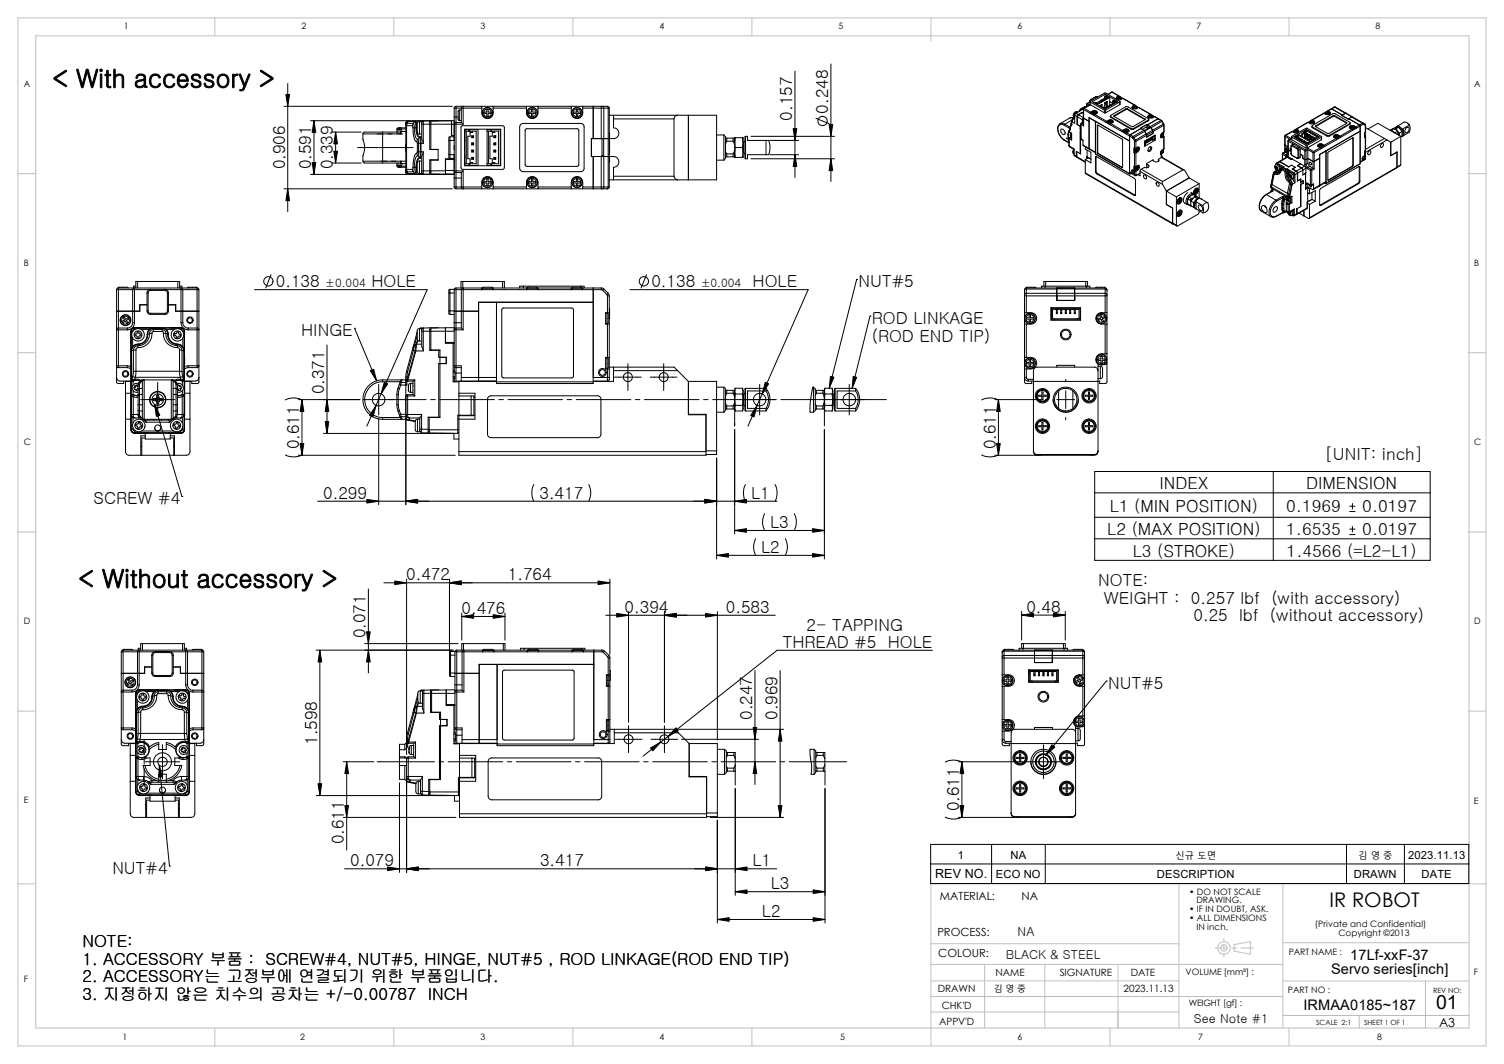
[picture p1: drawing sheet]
<svg xmlns="http://www.w3.org/2000/svg" width="420mm" height="297mm" viewBox="0 0 420 297" stroke-linecap="round" stroke-linejoin="round" font-family="sans-serif">
<defs><g id="words">
<g font-size="6.9">
<text x="14.6" y="24.4">&lt; With accessory &gt;</text>
<text x="21.9" y="164">&lt; Without accessory &gt;</text>
</g>
<text font-size="5.6" x="371.3" y="253.1">IR ROBOT</text>
<text font-size="5.5" x="401" y="281.7">01</text>
<g font-size="4.7">
<text x="221.2" y="33.6" transform="rotate(-90 221.2 33.6)">0.157</text>
<text x="231.3" y="31.7" transform="rotate(-90 231.3 31.7)">0.248</text>
<text x="79.6" y="47.3" transform="rotate(-90 79.6 47.3)">0.906</text>
<text x="86.9" y="47.3" transform="rotate(-90 86.9 47.3)">0.591</text>
<text x="93" y="47.3" transform="rotate(-90 93 47.3)">0.339</text>
<text x="77" y="80.2">0.138</text>
<text x="103.7" y="80.2">HOLE</text>
<text x="181.9" y="80.2">0.138</text>
<text x="210.1" y="80.2">HOLE</text>
<text x="239.7" y="80.1">NUT#5</text>
<text x="84.1" y="93.8">HINGE</text>
<text x="243.5" y="90.4">ROD LINKAGE</text>
<text x="243.5" y="95.4">(ROD END TIP)</text>
<text x="90.6" y="110.1" transform="rotate(-90 90.6 110.1)">0.371</text>
<text x="83.6" y="125.4" transform="rotate(-90 83.6 125.4)">0.611</text>
<text x="278" y="125.4" transform="rotate(-90 278 125.4)">0.611</text>
<text x="369.9" y="128.5">[UNIT: inch]</text>
<text x="323.8" y="136.6">INDEX</text>
<text x="364.8" y="136.6">DIMENSION</text>
<text x="26.1" y="140.8">SCREW #4</text>
<text x="90.3" y="139.2">0.299</text>
<text x="150.6" y="139.2">3.417</text>
<text x="209.7" y="139.2">L1</text>
<text x="309.9" y="143">L1 (MIN POSITION)</text>
<text x="359.1" y="143">0.1969</text>
<text x="380.4" y="143">0.0197</text>
<text x="215.1" y="147.4">L3</text>
<text x="309.2" y="149.4">L2 (MAX POSITION)</text>
<text x="359.2" y="149.4">1.6535</text>
<text x="380.4" y="149.4">0.0197</text>
<text x="212.6" y="154.3">L2</text>
<text x="316.3" y="155.4">L3 (STROKE)</text>
<text x="359.3" y="155.4">1.4566 (=L2-L1)</text>
<text x="113.4" y="162">0.472</text>
<text x="141.8" y="162">1.764</text>
<text x="306.7" y="163.5">NOTE:</text>
<text x="128.9" y="171.4">0.476</text>
<text x="174.4" y="171.1">0.394</text>
<text x="202.7" y="171.1">0.583</text>
<text x="286.6" y="171">0.48</text>
<text x="308.2" y="168.5">WEIGHT : 0.257 lbf (with accessory)</text>
<text x="333.3" y="173.5">0.25 lbf (without accessory)</text>
<text x="102.1" y="178.2" transform="rotate(-90 102.1 178.2)">0.071</text>
<text x="225.3" y="176.2">2- TAPPING</text>
<text x="218.6" y="180.8">THREAD #5 HOLE</text>
<text x="309.5" y="192.3">NUT#5</text>
<text x="210.1" y="201" transform="rotate(-90 210.1 201)">0.247</text>
<text x="217.1" y="201" transform="rotate(-90 217.1 201)">0.969</text>
<text x="88.6" y="207.9" transform="rotate(-90 88.6 207.9)">1.598</text>
<text x="267.8" y="226.5" transform="rotate(-90 267.8 226.5)">0.611</text>
<text x="96.1" y="235.7" transform="rotate(-90 96.1 235.7)">0.611</text>
<text x="31.4" y="243.9">NUT#4</text>
<text x="97.8" y="241.9">0.079</text>
<text x="150.8" y="241.9">3.417</text>
<text x="210.2" y="241.9">L1</text>
<text x="215.3" y="248.2">L3</text>
<text x="212.8" y="256">L2</text>
<text x="23" y="264.2">NOTE:</text>
<text x="23" y="269.2">1. ACCESSORY 부품 : SCREW#4, NUT#5, HINGE, NUT#5 , ROD LINKAGE(ROD END TIP)</text>
<text x="23" y="274.2">2. ACCESSORY는 고정부에 연결되기 위한 부품입니다.</text>
<text x="23" y="279.2">3. 지정하지 않은 치수의 공차는 +/-0.00787 INCH</text>
</g>
<g font-size="4.1">
<text x="377.1" y="268">17Lf-xxF-37</text>
<text x="371.7" y="271.9">Servo series[inch]</text>
<text x="364" y="282.1">IRMAA0185~187</text>
</g>
<g font-size="3.5">
<text x="261.2" y="245.2">REV NO.</text>
<text x="284.1" y="261.2">NA</text>
<text x="280.9" y="267.6">BLACK &amp; STEEL</text>
<text x="333.4" y="285.6">See Note #1</text>
<text x="401.9" y="286.7">A3</text>
</g>
<g font-size="3.3">
<text x="90.8" y="80.2">±0.004</text>
<text x="195.7" y="80.2">±0.004</text>
</g>
<g font-size="3.1">
<text x="267.5" y="239.6">1</text>
<text x="282.2" y="239.6">NA</text>
<text x="393.2" y="239.6">2023.11.13</text>
<text x="278.1" y="245.1">ECO NO</text>
<text x="323.1" y="245.1">DESCRIPTION</text>
<text x="378.1" y="245.1">DRAWN</text>
<text x="397" y="245.1">DATE</text>
<text x="262.5" y="251.1">MATERIAL:</text>
<text x="285.3" y="251.1">NA</text>
<text x="261.8" y="261.3">PROCESS:</text>
<text x="262" y="267.1">COLOUR:</text>
</g>
<g font-size="2.8">
<text x="278" y="272.4">NAME</text>
<text x="295.9" y="272.4">SIGNATURE</text>
<text x="315.8" y="272.4">DATE</text>
<text x="261.9" y="276.9">DRAWN</text>
<text x="263" y="281.6">CHK'D</text>
<text x="313.7" y="276.9">2023.11.13</text>
<text x="262.3" y="286">APPV'D</text>
</g>
<g font-size="2.6">
<text x="328.2" y="239.7">신규 도면</text>
<text x="379.3" y="239.7">김 영 중</text>
</g>
<g font-size="2.5">
<text x="34.5" y="8.2">1</text>
<text x="84.2" y="8.2">2</text>
<text x="134.2" y="8.2">3</text>
<text x="184.1" y="8.2">4</text>
<text x="234.2" y="8.2">5</text>
<text x="284.1" y="8.2">6</text>
<text x="334.1" y="8.2">7</text>
<text x="384.1" y="8.2">8</text>
<text x="6.6" y="24.2">A</text>
<text x="411.6" y="24.2">A</text>
<text x="6.6" y="74.2">B</text>
<text x="411.6" y="74.2">B</text>
<text x="6.6" y="124.2">C</text>
<text x="411.6" y="124.2">C</text>
<text x="6.6" y="174.2">D</text>
<text x="411.6" y="174.2">D</text>
<text x="6.6" y="224.2">E</text>
<text x="411.6" y="224.3">E</text>
<text x="332.1" y="249.7">• DO NOT SCALE</text>
<text x="332.1" y="254.7">• IF IN DOUBT, ASK.</text>
<text x="332.1" y="257.1">• ALL DIMENSIONS</text>
<text x="334.1" y="252.2">DRAWING.</text>
<text x="334.1" y="259.6">IN inch.</text>
<text x="367.2" y="258.8">(Private and Confidential)</text>
<text x="373.8" y="261.3">Copyright ©2013</text>
<text x="359.9" y="266.6">PART NAME :</text>
<text x="6.6" y="274.2">F</text>
<text x="331.1" y="272.2">VOLUME [mm³] :</text>
<text x="411.6" y="272">F</text>
<text x="277.5" y="277">김 영 중</text>
<text x="331.9" y="280.9">WEIGHT [gf] :</text>
<text x="359.6" y="277.1">PART NO :</text>
<text x="34.2" y="290.4">1</text>
<text x="83.8" y="290.4">2</text>
<text x="134.2" y="290.2">3</text>
<text x="184.1" y="290.2">4</text>
<text x="234.6" y="290.4">5</text>
<text x="284.1" y="290.2">6</text>
<text x="334.6" y="290.4">7</text>
<text x="384.6" y="290.4">8</text>
</g>
<g font-size="2">
<text x="400.2" y="277.1">REV NO:</text>
<text x="367.5" y="286">SCALE 2:1</text>
<text x="380.9" y="286">SHEET 1 OF 1</text>
</g>
</g></defs>
<g fill="none" stroke="#c0c0c0" stroke-width=".28">
<path d="M5 5h410v287h-410zM10 10h400.2v277h-400.2zM60 5v5M110 5v5M160 5v5M210 5v5M260 5v6.5M310 5v5M360 5v5M5 48.5h5M410 48.5h5M5 98.5h5"/>
<path d="M410 98.5h5M5 148.5h5M410 148.5h5M5 198.5h5M410 198.5h5M5 246.7h5M329.2 246.7v40.3M358.2 246.7v40.3M415 246.7h-155v45.3M260 278.2h98.2M260 269.2h98.2M260 263.4h69.2"/>
<path d="M260 273.8h69.2M275 269.2v17.8M291.8 269.2v17.8M312.2 269.2v17.8M339.3 264.6h3.5M341.8 261.9v.7M341.8 263.8v1.3M341.8 266.4v.6M344 264.6h1.3M344.6 263.7l4.6-.9v3.6l-4.6-.9zM346.6 264.6h3.4M358.2 263.1h52"/>
<path d="M358.2 273.9h52M398.1 273.9v13.1M60 287v5M110 287v5M160 287v5M210 287v5M260 282.5h69.2M310 287v5M358.2 283.5h52M360 287v5M379.6 283.5v3.5"/>
<circle cx="341.8" cy="264.6" r="1.77"/>
<circle cx="341.8" cy="264.6" r=".93"/>
</g>
<g fill="none" stroke="#000" stroke-width=".28">
<path d="M222 19.9v29.6M232 17.9v32.8M79.3 29.7h47M80.3 23.3v35.8M86.7 33.7h39.1M87.7 33.7v15M92.7 36.9h8.1M93.7 36.9v8.6M101.3 37.4h5.5M101.3 37.4v1.5a5.6 5.6 0 0 1 0 4.5v1.6M105.3 37.4h7.1M106.8 36.9h5l.2 .5v-.3"/>
<path d="M106.8 37.4v7.6M106.8 36.9h-5l-.5 .5M106.8 36.9v.5M110.8 36.1h.3M110.8 36.1v.8M111.1 36.1h.4M111.1 36.1v.8M111.5 35.7l-.4 .4M111.5 36.1l.2 .2M111.5 35.7l-.5 .1-.2 .3M111.5 35.7h1.8M111.7 36.3l.3 .8"/>
<path d="M112.1 36l-.4 .3M112.1 36a.28 .28 0 0 0-.4-.3 .28 .28 0 0 0-.2 .4M112.1 36h1.2M112.1 36l.2 .7M112.3 36.7h1M112.3 36.7l-.3 .4M113.3 34.3h.2M113.3 34.9l.2 .2M113.3 34.3v.4M113.3 34.8v13.2M113.4 34.5l-.1 .3M113.5 35.1v12.2"/>
<path d="M113.5 35.1h1.6M113.6 34l-.2 .5M113.7 34.2l-.4 .6M113.7 34.2l.1 .2M113.7 34v.2M113.8 33.9h-.2l-.3 .4M113.8 34.4h1.6M113.8 34.4l-.3 .7M113.9 33.8l-.2 .2 2.2-.1M113.9 33.8l-.3 .2M113.9 33.8l-.1 .1M115.1 35.1l.2 .6"/>
<path d="M115.3 35.7h.4M115.3 35.7l.3 2.6a1.4 1.4 0 0 0 .8 1.3M115.4 34.4l.3 1.3M115.4 34.4l-.3 .7M115.7 35.7h.5M115.7 35.7a3.2 3.2 0 0 0 1 3.2M115.9 33.9l.3 1.8M115.9 33.9l-.5 .5M116.1 33.8l-.2 .1M116.1 33.8l-2.3 .1M116.2 35.7a2.55 2.55 0 0 0 1 2.7M116.2 33.9l.1 1.8"/>
<path d="M116.2 35.7h.1M116.3 35.7a2.42 2.42 0 0 0 1 2.6M116.3 35.7h.2M116.4 39.6l.1 .4M116.5 40h.4M116.5 40v2.4M116.7 38.9l.2 1.1M116.7 38.9l-.3 .7M117.1 34h.7v.2M117.1 37.4h.7M117.1 34a.96 .96 0 0 0-.6 1.4v1.4a.59 .59 0 0 0 .6 .6M117.1 34v3.4"/>
<path d="M117.2 38.4l.2 1.6M117.2 38.3h.1M117.2 38.4l-.5 .5M117.3 38.3l.3 1.7M117.7 33.8h.1M117.8 34.2l.4-.4v6.2M117.8 34.7v4.2l.4 1.1M117.8 38.3l-.6 .1M117.8 34.7h2.5M117.8 34.2v.5M120 33.7l-3.9 .1M120 34.2h.3"/>
<path d="M120 33.7v8h2.3v3h-2M120.3 34.7h5.8M120.3 34.7v7h2M122.3 33.7h-2.3M125.3 39.2v4M125.3 39.2h.3M125.6 38.2h1.2M125.6 39.2v4M125.6 38.2v1M125.6 38.2l-.3 .2v.8M126.1 33.7l-5.8 .1v.9M126.1 33.7v1"/>
<path d="M126.1 34.7v3.1h.7M126.1 34.7h.7M126.1 33.7h.7v15h-.3M126.8 34.7h.5M126.8 38.8v.4h-1.2M126.8 32.7h.5M126.8 32.7v2M126.8 30.2h.5M126.8 30.2v2.5M127.3 29.7l-.3 .1-.2 .4M127.3 34.2v.5M127.3 34.2l-.3 .1-.2 .4"/>
<path d="M127.3 32.7v1.5M127.3 29.7v.5M127.3 32.7h.6M127.3 34.7h2M127.3 29.7h40.6M127.3 30.2h1.5M127.3 30.2v2.5M127.3 34.7v13M127.3 34.2h1.5M128.3 30.7l-.4 .4v2.3l.4 .3M128.3 30.7v3M128.3 33.7h.5"/>
<path d="M128.8 30.2l.2-.4 .3-.1v.5M128.8 30.2h.5M128.8 34.2l.5 .5M128.8 30.7h-.5M128.8 30.2v4M128.9 35.2l11.5-.1 .4 .2v11.5l-.1 .4h-11.8zM129.3 30.2h5.2M129.3 30.2v4.5M129.7 39.2h.1M129.7 38.3l.1 .2M129.7 36.1h10.1v10.2h-10.1zM129.7 37.2h.1"/>
<path d="M129.7 36.2h3.8v10h-3.8M129.8 36.2v2.3M129.8 39.2v4M129.8 36.6h1.7l-.2 .4M129.8 38.5v.7M130.2 36.1v.1M130.2 36.6v9.1M130.9 36.2v.4M131.1 36.2v.4M131.3 37v1h-.7v6.3h.7v1.1M131.3 37h.7l-.2-.4h1.2v9.1h-1.2l.2-.3h-.7M131.7 37.9l.2 .2"/>
<path d="M131.7 37.9h.5M131.7 37.9v.5M131.7 39.9v.5M131.7 38.4h.5M131.7 39.9l.2 .2M131.7 39.9h.5M131.9 38.2h.1M131.9 38.1h.1M131.9 38.1v.1M131.9 38.2l-.2 .2M132 38.1v.1M132 38.2l.2 .2"/>
<path d="M132.2 37.9l-.2 .2M132.2 37.9v.5M132.2 39.9v.5M132.2 39.9l-.2 .2M134.5 30.2a2.5 2.5 0 0 0 .7 2.6 1.6 1.6 0 0 0 2.5-1.3v-1.3M134.5 29.7v.5M135.2 31.3h.7v-.8h.4v.8h.8v.4h-.8v.7h-.4v-.7h-.7zM136 36.6h1.7l-.2 .4M136 36.2h3.7v10h-3.7zM136.4 36.6v9.1M137.1 36.2v.4M137.2 36.2v.4"/>
<path d="M137.5 37v1h-.7v6.3h.7v1.1M137.5 37h.7l-.2-.4h1.2v9.1h-1.2l.2-.3h-.7M137.7 30.2h9.3M137.7 29.7v.5M137.9 37.9h.5M137.9 38.4h.5M137.9 39.9h.5M137.9 37.9l.2 .2M137.9 37.9v.5M137.9 39.9v.5M137.9 39.9l.2 .2M138.1 38.2h.1"/>
<path d="M138.1 38.1h.1M138.1 38.2l-.2 .2M138.1 38.1v.1M138.2 38.2l.2 .2M138.2 38.1v.1M138.4 37.9l-.2 .2M138.4 37.9v.5M138.4 39.9v.5M138.4 39.9l-.2 .2M145.4 34.7l.5-.2h16.2a.88 .88 0 0 1 1 .9v11.5a.94 .94 0 0 1-1 1h-16a1.01 1.01 0 0 1-1-1v-11.5zM146.8 36.1h14.7v10.2h-14.7zM147 30.2a2.5 2.5 0 0 0 .7 2.6 1.63 1.63 0 0 0 2.5-1.3v-1.3"/>
<path d="M147 29.7v.5M148.4 30.5h.4v.8h.8v.4h-.8v.7h-.4v-.7h-.7v-.4h.7zM150.2 29.7v.5M150.2 30.2h9.3M159.5 30.2a2.61 2.61 0 0 0 .7 2.6 1.6 1.6 0 0 0 2.5-1.3v-1.3M159.5 29.7v.5M160.2 31.3h.8v-.8h.3v.8h.8v.4h-.8v.7h-.3v-.7h-.8zM162.7 29.7v.5M162.7 30.2h5.2M165.7 29.7v9M167.9 29.7v.5M167.9 29.7h.4"/>
<path d="M167.9 30.2v8.5h.7M167.9 30.2h.7M168.1 38.7h.5M168.1 38.7h-3v5h3M168.1 38.7v5M168.2 38.7h.1M168.3 29.7h1.2M168.3 29.7l.3 .5M168.6 38.7h1.2M168.6 30.2h1.2M168.6 30.2v22M169.5 29.7l.3 .5"/>
<path d="M169.5 29.7l.4 .1 .2 .4M169.8 30.2h.3M169.8 38.7h.3M169.8 30.2v22M170.1 39.2v4M170.1 37.2l.1 1.5M170.1 30.2v22M170.1 32.2h30v18h-30M171.3 32.2v1M171.3 33.2v2.5a1.5 1.5 0 0 1 1.5 1.5 1.5 1.5 0 0 1-1.5 1.5h-1.2M171.3 33.2h16.9M188.2 33.2v16"/>
<path d="M189.2 32.2a1.01 1.01 0 0 0-1 1M192.2 32.2v18M200.1 37.7h2M202.1 37.7a2.42 2.42 0 0 1 .5 2.3v2.4a2.42 2.42 0 0 1-.5 2.3M202.1 37.7v7M202.6 38.6h2.5v1.7M202.9 38.6v.8M202.9 39.4l-.3 .6M202.9 39.4h1.8M204.7 39.4l.4 .9M204.7 38.6v.8M205.3 38.4l-.2 .3v1.6"/>
<path d="M205.3 38.4v2.8M205.3 38.4h2M207.3 38.4v2.8M207.3 38.4h.1M207.5 38.4v5.5M207.5 39.7h.1M207.6 39.7v3M208 39.3l-.4 .4M208.2 38.1l-.2 .1v6l.2 .1M208.2 38.1h.5v1.1h5.2M208.2 38.1v6.2M209.7 38.1h23.3"/>
<path d="M213.9 39.2h.6a4.5 4.5 0 0 1 0 4h-.6M213.9 39.2v4M214.9 39.2h8.1M227.8 33l3.8 1.5M296 34.5l.8-.1 .5 .3M296 34.5a2.78 2.78 0 0 0 .2 3.7l1 1M296.2 36.1a.89 .89 0 0 1 1 .4 .89 .89 0 0 1-.1 1.1 1.21 1.21 0 0 1-.9-1.5zM297.2 39.1v.1M297.2 35l1.5 .9M297.2 39.1l1.2 .7M297.2 35a1.15 1.15 0 0 0-1.5 0 1.15 1.15 0 0 0-.3 1.4 4.4 4.4 0 0 0 1.8 2.7M297.2 39.2l1.3 .7"/>
<path d="M297.3 34.7l-.1 .3M297.3 34.7l1.5 .8M297.9 38.5l-.1 .2M298.3 38.7l.1 .7M298.3 37.5v1.2M298.3 38.7l.1 .8M298.4 36.8l-.1 .7M298.4 36.8v.2M298.4 39.4l.1 .5M298.4 37l-.1 .5M298.4 39.5l.1 .3M298.5 38.6l.1 .1"/>
<path d="M298.5 38.6v2M298.5 36.5l-.1 .3M298.5 36.6l-.1 .4M298.6 36.8l.1 .1M298.6 36.7v.1M298.6 36.7h.1M298.6 38.7v2M298.6 38.7l.7 .4M298.6 36.8v.1M298.6 36.4l-.1 .2M298.6 36.9l.6 .4M298.6 36.8l.7 .4v1.9"/>
<path d="M298.7 36.2l-.2 .4M298.7 36.3l-.1 .4M298.7 33l-2.7 1.5M298.7 36.3h.1M298.7 38.4l-.2 .2M298.7 38.4l-.1 .3M298.7 38.4l.5 .3M298.8 35.7l-.1 .6M298.8 35.7v.1M298.8 35.8l-.1 .5M298.8 36.1l-.4 1.2M299 38.1h.1"/>
<path d="M299 38.1l.2 .1M299 38.1l.1 .2M299.1 38.2l-.4 .2M299.1 37.2a.59 .59 0 0 0 0 .9M299.1 38.3l-.4 .1M299.1 38.2v.1M299.1 38.3h.1M299.2 37.3l-.3 .5 .1 .3M299.2 37.3l.1 1.8M299.2 37.8v.3M299.3 33.9l.1 .1M299.3 33.7v.2"/>
<path d="M299.3 33.9l-.7 2.8M299.3 33.7l-.5 2.1M299.4 33.5l-2.1 1.2M299.4 34l-.8 2.8M299.4 34.7l-.1 .2M299.8 32.9l-.4 .6-.6 2.2M299.8 32.9l-1.1 .1h1.1M299.8 32.9l.3-.1-.2 .1M299.9 32.9h.2l-.8 1M299.9 32.9l-.6 .8M300 32.7l.1 .1M300.1 32.9l-.6 .6-.1 .5"/>
<path d="M300.1 32v.8M300.4 31.6l-.3 .3v2.5l-.7-.4M300.4 31.6l.7 .4M300.4 31.6l-.3 .6 .6 .4M300.7 34.7l.9 .6v.8M300.7 32.6v2.1M300.8 31.2a.99 .99 0 0 0-.8 1.5M300.8 31.2l.2 .1M300.8 31.2a.89 .89 0 0 0-1 .5 .89 .89 0 0 0 .2 1M300.9 32.6l1.4 .8M300.9 32.6v2.2l.8 .5 .1 7.7-.2-.1M300.9 34.7h-.2"/>
<path d="M300.9 31.3l-.6 .4M301.1 32l-.4 .6M301.1 32.2l-.2 .3M301.2 32l1.3 .8M301.2 32l-.3 .6M301.6 36.1l.2 .1M301.7 36l-.1 .1M301.8 38.7l.1 .2M301.8 34.6l.1 .1M301.8 38.7l.1 .1M301.8 36.9l-.2-.2v6.2M301.8 34.6v4.1"/>
<path d="M301.9 38.8v.1M301.9 34.7l.7 .4M301.9 38.8l.5 .3v1.4M301.9 34.7v4.1M301.9 34.4l-.1 .2M301.9 34.4h.1M301.9 38.9l.5 .3M302 30.4l-.5 .6M302 30.4h.1M302 30.4h-.2M302 34.4l-.1 .3M302 34.4l.5 .3"/>
<path d="M302.1 30.4l-.5 .5M302.1 30.4l.2 .1-1.9 1.1M302.1 31.4l.4 .2M302.1 31.4l-1 .6M302.1 31.4v.1M302.3 33.4v.8M302.3 33.4l.2 .2M302.5 30.4l.1 .2M302.5 32.9l-.2 .5zM302.5 32.9l1.6 1M302.5 30.4l.1 4.7M302.5 34.1l-.6 .3"/>
<path d="M302.5 34.2l-.5 .2M302.5 31.6l-.2-.1-1.1 .5M302.6 30.6l1.8 1M302.6 30.6v4.5M302.6 30.2h.2M302.6 30.2l-.1 .2M302.7 30l-.9 .4M302.8 29.9l-1.1 .7-.3 .5 .4-.7M302.8 30.2l1.8 1.1M302.8 30.2l-.2 .4M302.9 29.9l.4-.1-.4 .1M302.9 29.9h.1"/>
<path d="M302.9 29.9l-.2 .1M302.9 29.9l.2 .1M302.9 29.9l-.9 .5M303 29.8l-.3 .2M303.4 29.1l.1 .1M303.4 29.1v.7M303.5 29.2l.5 .3M303.5 29.2v.6M303.5 28.9l-.1 .2M303.5 28.9h.2M303.5 28.9l.9-.5 .1 .8M303.7 28.9l-.2 .3"/>
<path d="M303.7 28.9l.7 .4M304.1 32.9l.1 8.8M304.1 32.9l1.8 1v9M304.1 32.9l11.3 6.5M304.2 28.4h.1M304.2 28.4v.1M304.3 28.4h.1M304.4 29.3l-1.8 .9M304.4 28.5l-.7 .4M304.4 29.3l-1.6 .9M304.4 31.6l1.2 .7M304.5 29.2l3.9 2.3"/>
<path d="M304.5 28.5l3.9 2.2M304.5 28.5v.7M304.6 31.3l-.2 .3M304.6 27.8l.4 .2M304.6 27.8l-.3 .6M304.9 31.4l.5-.5 .6 .1 .4 .4M304.9 31.4a.57 .57 0 0 0 .8 .6M304.9 31.3l-.5 .3M304.9 31.4a.79 .79 0 0 0 .7 .4 .79 .79 0 0 0 .8-.4M305 28.4l3.6-2.1 3.6 2.1-3.6 2zM305.1 31v.1M305.1 31l-.5 .3"/>
<path d="M305.1 31a.92 .92 0 0 1 1.3 .5l-.7 .5M305.1 31.2l.3-.2 .8 .2a.51 .51 0 0 1-.6 .4 .51 .51 0 0 1-.5-.4zM305.4 31.1l.2 .1M305.4 31.1l.1 .2M305.4 31.1v.1M305.5 31.3l-.3 .2 .4-.1M305.5 31.3l.5 .2M305.5 31.3v.2M305.6 32.3l7.7 4.4M305.6 28.7l.5 .1M305.6 31.2v.2M305.7 32l3.3 1.9"/>
<path d="M305.7 32l-.1 .3M305.8 31.5v-.2l.2 .2M305.9 31.1l-.3 .3M305.9 31.1l-.3 .1M305.9 31.1v.1M306 27l-1.5 .9-.3 .5M306 27h.1M306.1 27l.3 .2M306.1 27l-1.5 .8M306.1 28.7v.1M306.1 28.8h.1M306.1 28.8h-.2l.4 .2"/>
<path d="M306.1 28.8v.1M306.3 27h-.3M306.3 27h-.2M306.3 27l.2 .1M306.4 31.4v.1M306.4 29h.1M306.4 35.1l.2-.2 6.8 4 .1 7.8M306.4 35.1l.1-.1v7.5M306.4 35.1v7.5M306.5 28.8l-.1 .2M306.7 28.9l-.2 .1M307.1 28.5v.2"/>
<path d="M307.1 29.5l.7-.4v.9l.5 .1M307.1 28.5l.1 .1M307.2 28.4l-.1 .1M307.3 28.4v.1M307.3 29.4v.3M307.3 28.4l.1 .1M307.4 29.3v.4M307.5 27.9l.1 .1M307.6 28l-1.5 .8M307.6 28l.2 .1M307.6 29.3v.6M307.8 28.1v.1"/>
<path d="M307.8 28.1h.1M307.9 28v.1M307.9 28l-.1 .1M307.9 28h.1M308 28l.1 .1M308 27.7l.2 .2M308.2 27.9v-.3l-.4 .3v.2M308.3 30.1h-.2l.4 .2M308.3 30.1v.1M308.4 30.7h.3M308.4 30.7v.8M308.4 31.5h.3"/>
<path d="M308.4 27.7l-.2 .2M308.4 27v.9M308.4 27l.4 .2M308.5 27.7l.2-.1v.1M308.5 28.9l.2 .1M308.5 27.7v.1M308.5 30.3h.1M308.5 27.7l.1 .1M308.6 30.2v.1M308.6 30.2l.1-.1v.1M308.6 30.2l.1 .1M308.6 26.3v.6"/>
<path d="M308.6 26.9l-.2 .1M308.6 26.9l.2 .1M308.7 28.6v.4M308.7 27.6h.1M308.7 30.7v.8M308.8 30.1h.1M308.9 26.8l.2 .3M308.9 26.8l.1-.1 .9 .5M308.9 26.8l-.1 .8M309 33.9a1.02 1.02 0 0 1 1-.5 1.02 1.02 0 0 1 .9 .6l-.7 .5M309 29.8h.2v-1.5l-.7 .4v1.6M309 29.1l-.5 .3"/>
<path d="M309 28.6l-.2-.1-.1 .5M309 28.4v1.4M309 29.8l-.5 .3M309.1 27.1v.4M309.1 27v.4M309.1 27l.4 .2-3.2 1.8M309.1 27v.1M309.2 29.8h.1M309.2 29.8v.1M309.3 34a.57 .57 0 0 0 .8 .5M309.3 33.9l-.4 .3 .1-.3M309.3 34l.5-.5 .8 .1 .2 .4"/>
<path d="M309.3 34a.82 .82 0 0 0 1.5 0M309.4 29.6l-.2 .2M309.5 29.6v.1M309.5 29.6h.1M309.5 33.7l.8-.2 .3 .2a.51 .51 0 0 1-.6 .5 .51 .51 0 0 1-.5-.5zM309.8 33.6l.2 .1M309.8 33.6l-.1 .1 .2 .1M309.8 33.6v.1M309.9 27.2v2.3l-.4 .3M309.9 28.4l.7 .4M309.9 27.2l-3.5 2M309.9 33.8l-.2 .2 .5-.2"/>
<path d="M309.9 33.8l.6 .2-.3-.2M309.9 33.8v.2M310 29.4h.1M310 29.4v.1M310 28.4l-.1 .1M310 32.4l.2 .4M310 33.7v.2M310.2 33.8v.2M310.2 34.5l3.2 1.9M310.2 29.3h.1M310.2 34.5l-.2 .3M310.2 32.8l5.6 3.3"/>
<path d="M310.2 32.6l5.6 3.3M310.2 32.6v.2M310.2 32.6l-.2-.2 .2-.2 4.1-2.4h.4l6 3.3-.1 .4M310.3 33.6l.2 .1-.3 .1M310.3 33.6l-.3 .1M310.3 33.6v.1M310.4 25.7h.3M310.4 25.7h.2M310.4 25.7l-1 .6M310.6 25.7h.1M310.6 25.7l-1.1 .7M310.6 25.7l1.8 1.1"/>
<path d="M310.6 28.2l.4 .1M310.6 28.2v.9M310.6 28.2l.4 .2M310.7 25.7l1.8 1.1M310.8 33.9l.1 .1M310.8 34v.1M310.8 28.8v.2M311 28.2h.3M311 28.2l-.1 .8M311.1 28.1v.1M311.1 28.1l.1-.1 .8 .4M311.1 28.1l.1 .1h-.2"/>
<path d="M311.1 32.5l5 2.9 3.6-2M311.1 32.3v.2M311.3 28.2l.4 .2-3.2 1.9M311.3 28.2v.5M311.8 27.4l.4 .4M311.8 27.4l-.1 .2M311.8 27.4l-.1 .1M311.9 27.1v.1M311.9 27.1l-.1 .1a.73 .73 0 0 0 .4 .7 .73 .73 0 0 0 .9-.2l.4-.2M312.1 27.1l.4-.1a.36 .36 0 0 1 .4 .1 .36 .36 0 0 1 .1 .3 .57 .57 0 0 1-.6 .3 .57 .57 0 0 1-.4-.5zM312.2 27.1l.3 .2M312.2 27.1l-.1 .1 .3 .1"/>
<path d="M312.2 27.1v.2M312.4 27.3l.5 .2-.3-.2M312.4 27.3l-.3 .2 .4-.1M312.4 27.3v.2M312.4 26.8l-.5 .3M312.4 26.8l.1 .1M312.5 27l-.5 .1-.2 .3M312.5 27.3v.1M312.5 27l.5 .1 .2 .3M312.5 26.9v.1M312.5 26.9l.2 .1M312.6 27.3l-.1 .1"/>
<path d="M312.6 27.3v.2M312.7 29.2l-4 2.3M312.7 28.4l-4 2.3M312.7 28.4v.8M312.7 28.4v-.1l-4.2-2.3-4 2.3v.2M312.8 28.4l-.1 .8M312.8 27.1v.2M312.8 27.1l.1 .1-.3 .1M312.8 27.1l-.3 .2M313.1 27.3l.4 .2M313.2 27.4l-.4 .4M313.2 27.4v.2"/>
<path d="M313.3 36.7l1.1 .7M313.4 36.4l-.1 .3M313.5 27.5l3.4 1.8M313.5 27.5l3.3 1.9M313.8 36.5l.1-.3 .6-.2 .5 .2 .2 .3M313.8 36.4l-.5 .3M313.9 36.2a.73 .73 0 0 1 .8-.2 .73 .73 0 0 1 .5 .7l-.6 .3M313.9 36.2h.1M313.9 36.2l-.5 .2M314.1 36.2l.1-.1a.43 .43 0 0 1 .7 0 .43 .43 0 0 1 0 .6 .43 .43 0 0 1-.7 0l-.3-.3zM314.2 36.2l.3 .1M314.2 36.2h-.1l.2 .2"/>
<path d="M314.2 36.2v.1M314.3 36.4l-.2 .1 .4-.1M314.3 36.4h.2M314.3 36.4v.1M314.4 37.4l1 .6M314.5 30.4h.3M314.5 30.4v.2M314.5 36.3v.1M314.5 30.4l-3.4 1.9M314.5 30.6l-3.4 1.9M314.5 30.6h.3M314.6 37l1 .6"/>
<path d="M314.6 37l-.2 .4M314.6 36.4l.3 .1-.4-.1M314.6 36.4h-.1M314.6 36.4v.1M314.7 36.2h.2l-.3 .2M314.7 36.2l-.2 .1M314.7 36.2v.1M314.8 30.4v.2M314.8 30.4l4.9 2.8M314.8 30.6l4.9 2.8M315.2 36.5l.1 .1M315.2 36.5v.2"/>
<path d="M315.2 36.5a.82 .82 0 0 1-.7 .5 .82 .82 0 0 1-.8-.5 .58 .58 0 0 0 .8 .6M315.4 38v10.5M315.4 38l.8 .4M315.6 37.6l.8 .5M315.6 37.6l-.2 .4M315.8 36.1h.8M315.8 35.9h.8M315.8 35.9v.2M316.2 30l.4 .4M316.2 30v.1M316.2 30l-.1 .1M316.2 38.4l.2 .2"/>
<path d="M316.4 29.6l-.2 .1a.7 .7 0 0 0 .4 .7 .7 .7 0 0 0 .9-.1l.4-.3M316.4 29.6v.1M316.4 38.6l.4 .7M316.4 38.1l-.2 .3M316.4 38.1l.3 .3M316.5 29.6l.4-.1a.37 .37 0 0 1 .4 .1 .37 .37 0 0 1 .1 .4l-.7 .2-.3-.3zM316.6 35.9v.2M316.7 38.4l-.3 .2M316.7 29.6l.2 .2M316.7 29.6l-.2 .1 .4 .3M316.7 29.6v.2M316.7 38.4l.4 .7"/>
<path d="M316.8 39.3v.2M316.8 29.4l.2 .1M316.8 39.5v1.9M316.8 29.4l-.4 .2M316.8 39.5h.4M316.9 29.5l.7 .5M316.9 29.5l-.6 .2-.1 .3M316.9 30h-.4h.3M316.9 29.8v.2M317 29.5h-.1M317 29.5h.1M317 29.9l.3 .1h-.4"/>
<path d="M317 29.9l-.1 .1M317 29.9v.1M317.1 39.1l-.3 .2M317.1 39.1l.1 .4M317.2 29.6l.1 .1-.3 .2M317.2 29.6l-.3 .2M317.2 29.6v.2M317.2 39.5v1.9M317.5 29.8l.4 .2M317.6 30l-.4 .4M317.6 30l.1 .1M317.9 30l3.5 1.9"/>
<path d="M317.9 30l3.3 1.9M318.4 35.8l.2 .1M318.4 35.8l.3 .2M318.4 35.8h.1M318.6 35.9l-3 1.7M318.6 35.9l.8 .5M319.4 36.4l.3 .3M319.4 36.4l-3 1.7M319.6 36.5l.1 .1M319.6 39.5h.1M319.7 36.6l.4 .8M319.7 36.7l-3 1.7"/>
<path d="M319.7 39.5v1.1M319.7 33.2v.2M319.8 39.6l.2 .1M319.9 39.5h.1M320 39.5v.2M320 39.5h.1M320 35.5l.6 .4M320.1 37.4l.1 .3M320.1 39.5h-.1M320.1 39.5l-.1 .2M320.1 37.4l-3 1.7M320.1 37.4l.1 .4-3 1.7"/>
<path d="M320.1 39.1l.2 .1M320.2 38.3h.1M320.2 34.8l.2 .1M320.2 34.8l-1.8 1M320.2 34.8h.1M320.2 39.3l.2 .1M320.2 37.7v.6M320.2 39.1l.2 .1M320.2 34.8l1.1 .6M320.3 39.2l.1 .1M320.3 39.2l-.6 .3M320.3 39.2v.1"/>
<path d="M320.3 39.3l-.5 .2-.1 1.1M320.3 39l.1 .1M320.3 35.3l.3 .3M320.4 35.1l-1.4 1M320.4 34.9l.8 .4M320.4 39.1v.1M320.4 39.3v.1M320.4 39.2h.1M320.5 39.2l-.1 .1M320.5 39.2l-.1 .2M320.6 32.5l.4 .4M320.6 32.5v.2"/>
<path d="M320.6 32.5l-.1 .1M320.6 33.5v.2M320.6 35.6v.3M320.6 33.7l-4 2.4M320.6 33.5l-4 2.4M320.7 39.1l.1 .1M320.8 32.2v.1M320.8 39h.1M320.8 32.2a.48 .48 0 0 0-.2 .6 .48 .48 0 0 0 .7 .2l1.1-.4M320.8 33.3l-.2 .4M320.8 32.3l.3-.2 .7 .2a.52 .52 0 0 1-.5 .4 .52 .52 0 0 1-.5-.4zM320.8 39v.2"/>
<path d="M320.9 38.9l.1 .1M320.9 35.4l-.3 .2M321 39l-.2 .2M321 39h-.2M321.1 32.2l.2 .1M321.1 32.2l.2 .3M321.1 32.2v.1M321.1 35.6l-.5 .3M321.1 38.8l.2 .1M321.1 35.6h.1M321.2 35.3l.2 .3M321.2 31.9l-.4 .3"/>
<path d="M321.2 38.7l.1 .1M321.2 31.9l.2 .1M321.3 35.4l.1 .2M321.3 35.4l-1.8 1M321.3 32.5l-.4 .1 .3-.2v.2M321.3 32.5l.4 .1-.2-.2v.2M321.3 32.3v.2M321.3 38.8v.1M321.3 38.7h.1M321.3 32.1h.4l.4 .4M321.3 32.1l-.7 .4M321.4 32l-.1 .1"/>
<path d="M321.4 32l.1 .1M321.4 38.7l-.1 .1M321.4 38.7l-.1 .2M321.4 35.6l-1.7 1M321.4 35.6l.5 .8M321.6 32.2l-.2 .3M321.6 32.2l-.3 .1M321.6 32.2v.1M321.6 38.5h.1M321.7 38.9l.2 .1M321.7 38.9l-1.9 1.1M321.7 38.9v.1"/>
<path d="M321.7 39l-1.9 1.1M321.7 39l.2 .1M321.7 38.5v.2M321.7 38.7l-.1-.1 .5 .3M321.7 38.2l.1 .1M321.8 38.4l.1 .1M321.8 38.1l.2 .2M321.8 38.3l-1.4 .9M321.8 38.3l-1.4 .8M321.9 36.4l.1 .3M321.9 36.4v.3M321.9 38.5l-.2 .2"/>
<path d="M321.9 38.5h-.2M321.9 36.4l-1.8 1M321.9 38.1h.1M321.9 39v.1M321.9 36.7l-1.7 1M322 32.3l.4 .3M322 36.7v.6l-1.8 1M322 38.1v.2M322 38.3l.4-.2 .1 .9M322.1 32.5l-.4 .4M322.1 32.5v.2M322.1 38.9l.4 .3"/>
<path d="M322.1 38.9l-.2 .1M322.2 38.9l-.3 .2M322.4 32.6l1.1 .5M322.4 32.6l1 .5M322.4 37.8l-.4 .3M322.5 39.2v-1.5l-2.9 1.7M322.5 39.2l-2.9 1.7v-1.5M323.4 33.1h.1M323.4 33.1l.8 .5M323.4 33.1l-3 1.8M323.5 33.1l.8 .5M324.2 33.6l.2 .3"/>
<path d="M324.2 33.6h.1M324.2 33.6l-3 1.7M324.2 37.5l.4-.3a.47 .47 0 0 1 .2 .7 .47 .47 0 0 1-.7 .2zM324.3 33.6l.2 .2M324.4 38.3l.2 .1M324.4 37.8h.1M324.4 37.4l.2 .2M324.4 33.9l-3 1.7M324.4 33.9l.5 .7M324.5 37.8l.1 .3 .1-.2M324.5 33.8l-.1 .1M324.5 33.8l.5 .8"/>
<path d="M324.6 37.6l-.2-.3-.2 .8 .3-.3M324.6 37.7l.1 .2M324.6 37.7l-.1-.1 .2 .3M324.7 37.4h.2M324.8 37l.2 .3-.2 .6M324.8 37h.1M324.8 37.9l-.7 .4M324.8 37.9l.2 .3M324.9 37.4l-.3 .3M324.9 37.4l-.1-.1-.2 .3M324.9 34.6l-3 1.8M324.9 34.6l.1 .4"/>
<path d="M325 34.6v.3M325 34.6h-.1M325 36.9a.96 .96 0 0 0-.7 1.6l.3-.1M325 38.2l-.4 .2M325 35v1.9M325 38.2v3.4M325 35l-3 1.7M325 34.9v.1M325 34.9v2M325 38.1v3.5M358.8 38l.1 .1M358.8 38v4.4l-.6 .4"/>
<path d="M358.9 38.1l1.3 .8M358.9 38.1v3.5M358.9 37.8h.1M358.9 37.8l-.1 .2M359 37.8l1.6 .9M359 37.8l-.1 .3M359.7 39.3v.1M359.7 39.3v3.8M359.7 39.4l1.5 .9M359.7 39.4v3.8M359.8 39.1h.1M359.8 39.1l-.1 .2"/>
<path d="M359.9 39.1l4.6 2.7M359.9 39.1l-.2 .3M360.6 38.7l-.8 .4M360.6 38.7l-.7 .4M360.7 38.2v.8M360.7 39l4 2.3M360.7 38.3l4 2.3M360.7 38.3v.7M360.7 38.3v-.2l4-2.3h.3l4 2.3v.2M360.9 36.7l-2 1.1M360.9 36.7l-1.9 1.1M361.2 36.7l.4 .4"/>
<path d="M361.2 36.7l-.1 .1M361.2 36.7a.8 .8 0 0 1 .8-.5 .8 .8 0 0 1 .7 .6M361.3 38.2l3.5-2.1 3.6 2.1-3.5 2.1zM361.3 36.5l-.4 .2M361.4 36.4l.3-.1 .7 .1a.51 .51 0 0 1-.5 .5 .51 .51 0 0 1-.5-.5zM361.7 36.4v.1M361.7 36.4l.2 .1M361.7 36.4h-.2l.3 .2M361.8 36.6l-.3 .1 .5-.1M361.8 36.6l.5 .1-.3-.1M361.8 36.6v.1M361.8 38.1h.1"/>
<path d="M361.8 38.1l.8-.6 3.5 2M361.8 38.1l-.1 .3M361.8 36.2h.1M361.8 36.2h-.1M361.9 36.5v.2M361.9 38.1v.4M362 36.1l-.2 .1M362 36.1l.5 .2M362 36.6v.1M362.1 38.1v.6M362.1 38.1v.1M362.1 38.1h-.2"/>
<path d="M362.1 38.2v.5M362.2 36.4v.1M362.2 36.4h.1l-.3 .2M362.2 36.4l-.3 .1M362.4 38v.8M362.4 38l-.3 .2M362.5 36.3v.1M362.5 36.3a.48 .48 0 0 1 .1 .7 .48 .48 0 0 1-.6 .1l-1.1-.4M362.6 36.8l-.4 .3M362.6 37.8v1.1M362.6 37.8l3.2 1.8-.7 .3M362.6 37.8l-.4 .2h.2"/>
<path d="M362.8 38.5l-.2 .2h.4M363 38.7l-.2-.2v.6M363 38.7v.5M363.3 38.9v.5M363.5 38.9l-.3-.2v.6M363.5 38.9l-.2 .2h.4M363.5 37.4v.7M363.5 38.9v.6M363.5 37.4l.2 .1M363.6 38.9l.1 .2M363.6 39l.3 .2v.5M363.7 37.5v.7"/>
<path d="M363.7 39.1v.5M363.7 39.4l.2 .1M363.9 37.2l.2 .1M363.9 37.2l-.4 .2M364 36.8l.1 .1M364 36.8l-.1 .4M364 39.5h.4M364 39.5v.3M364.1 37.3l-.4 .2M364.1 36.9v.4M364.2 39.3l-.2 .2M364.2 39.3v.6"/>
<path d="M364.2 39.3h.1M364.2 39.3l.2 .2M364.3 36.8v.1M364.3 36.8l-.2 .1M364.3 36.8v1.7M364.3 36.9v1.6M364.3 38.5l.4 .2M364.4 39.5v.5M364.6 36.7v1.7l-.3 .1M364.6 36.7l-.3 .2M364.7 39.7v.5M364.8 36.5l-.4 .2h.2"/>
<path d="M364.8 36.5v1.6l-.2 .1M364.8 36.5l3.2 1.9-.7 .2M364.8 36.1v.2M364.8 37.4v1.2l.2 .1M364.8 36.3l-.8 .5M364.8 37.4h.4M364.8 36.3l3.5 2M364.8 37.4l.2-.1v1.4M364.9 39.8v.4M365 39.8l.1 .1M365 37.3l.2 .1M365.1 39.9l-.2 .1-.3-.4v.5"/>
<path d="M365.1 39.9h.2l-.1 .1M365.1 39.9v.2M365.1 39.9h.1M365.2 37.4v1.2l-.2 .1M365.2 38.3l.1 .1M365.3 34.2l-3.4 1.9M365.3 34.2l-3.3 1.9M365.3 38.4l.2 .1M365.5 37.6v1.4l.2 .1M365.6 34.1l.4 .4M365.6 34.1v.2M365.7 34l-.4 .2"/>
<path d="M365.7 37.7l-.4-.2v.9M365.7 37.6l-.2 .2h.4M365.7 37.7v1.4M365.7 37.6l.2 .2M365.7 37.6h.1M365.8 33.9a.5 .5 0 0 1 .6-.2 .5 .5 0 0 1 .3 .5l-.6 .1-.3-.1zM365.8 37.8l.3 .1v.9M365.9 38.1l.2 .1M365.9 38.1l.1 .2M365.9 38.7l.2 .1M365.9 37.8v1.2l-.2 .1M365.9 38.2l.1 .1"/>
<path d="M366.1 33.8l.2 .2M366.1 33.8l-.2 .1 .4 .2M366.1 33.8v.2M366.1 38.8l.1 .1M366.1 38.3h-.1M366.2 38.2l.2-.1 .2 .1M366.2 38.2h.4M366.2 38.2v1.2M366.3 33.6l.1 .1M366.3 33.6l-.2 .1M366.3 34v.1M366.4 35.2l.1 .4"/>
<path d="M366.4 38.1v1.3M366.4 33.5l.5 .3M366.4 33.5l-.1 .1M366.5 34l.2 .2-.4-.1M366.5 34l-.6 .2 .3-.2v.2M366.5 34v.2M366.5 35.4v.2M366.5 35.6l4 2.4M366.5 35.4l4 2.4M366.6 33.8l.1 .1M366.6 33.8l-.3 .2M366.6 33.8v.2"/>
<path d="M366.6 38.2v1.1M366.6 39.1l.1 .1M366.7 33.9l-.2 .1M366.9 33.8v.1M366.9 33.8a.61 .61 0 0 1-.1 .8 .61 .61 0 0 1-.9-.1l-.6-.3M366.9 38.4v.7M367 34.1l-.3-.4h-.4h-.4l-.3 .4M367 34.1l-.4 .4M367 34.1l.1 .2M367 34.1h.1M367 34.1l.1 .1M367.1 38.9l.1-.4 .1 .2h-.4l.2-.2-.3-.2v.9"/>
<path d="M367.3 38.6l.2 .1h-.2M367.3 38.6v.3M367.3 38.7v.2M367.3 38.7l.1 .1M367.4 35.1v.2M369 39l-4 2.3M369 38.3l-4 2.3M369 38.3v.7M369.1 38.2l-.1 .8M369.7 31.6l-3.4 1.9M369.7 31.6l-3.3 1.9M370 31.6l.4 .4"/>
<path d="M370 31.6v.1M370.1 31.4l-.4 .2M370.2 31.4a.56 .56 0 0 1 .6-.2 .56 .56 0 0 1 .5 .4l-.8 .2zM370.5 31.2l-.2 .1 .3 .2M370.5 31.2l.3 .2M370.5 31.2v.2M370.5 38h.8M370.5 37.8v.2M370.5 37.8h.8M370.6 31.5l-.3 .1 .5-.1M370.6 31.5h.2M370.6 31.5v.1"/>
<path d="M370.7 31.1l-.2 .1M370.7 31.1h.1M370.8 31.1l-.6 .1-.2 .4M370.8 31.1l.4 .1 .3 .4M370.8 31.4v.1M370.8 31l-.1 .1M370.8 31l.5 .2M370.9 31.5l.2 .1-.3-.1M370.9 31.5h-.1M370.9 31.5v.1M371 31.2l.1 .1-.2 .2M371 31.2l-.2 .2"/>
<path d="M371 31.2v.2M371.3 37.8v.2M371.3 31.2v.1M371.3 31.2l.1 .1a.57 .57 0 0 1-.1 .7 .57 .57 0 0 1-.7 0l-.9-.4M371.5 31.6l-.4 .4M371.5 31.6v.1M371.5 31.6h.1M371.8 30.4h.1M371.8 30.4l-1.1 .5M371.9 30.4l-1.1 .6M371.9 30.4l3 1.7M372.3 32.3h.4"/>
<path d="M372.3 32.3l-4.9 2.8M372.3 32.5l-4.9 2.8M372.3 32.3v.2M372.3 32.5h.4M372.4 38.1a.81 .81 0 0 0 1.5 0M372.4 38.1v.1M372.4 38.1v.2M372.4 38.1l.3-.3 .6-.2 .6 .5M372.6 29.9h.3M372.6 29.9h.1M372.6 29.9l-.8 .5M372.7 37.8l.3-.1a.43 .43 0 0 1 .6 0 .43 .43 0 0 1 0 .6 .43 .43 0 0 1-.6 0l-.3-.2z"/>
<path d="M372.7 32.3l3.3 1.9M372.7 32.5l3.3 1.9M372.7 32.3v.2M372.7 29.9l3 1.8M372.7 29.9l-.8 .5M372.9 37.8l.3 .1M372.9 37.8h-.1l.2 .2M372.9 37.8v.1M372.9 29.9l3 1.7M372.9 29.9h-.2M373 38l-.2 .1h.4M373 38l.2 .1"/>
<path d="M373 38v.1M373.1 38.7l.2 .3M373.1 38.7l-3.3 1.9M373.2 38.1h.4l-.3-.1v.1M373.2 37.9v.2M373.3 39l-3.3 1.9M373.5 37.8h.1l-.4 .3M373.5 37.8l-.3 .1M373.5 37.8v.1M373.8 37.8a.73 .73 0 0 0-.9-.2 .73 .73 0 0 0-.4 .7l.6 .4M373.8 37.8h.1M373.8 37.8l.4 .2"/>
<path d="M373.9 38.1a.57 .57 0 0 1-.8 .6M373.9 38.1h.1M373.9 38l.5 .3M374.2 38l.2 .3M374.4 38.3l-1.1 .7M374.7 32.2l1.8 1M374.9 32.1l-.2 .1M374.9 32.1h.1M375.7 31.7l-.8 .4M375.8 31.6h.1M375.8 31.6l1.7 1M375.8 31.6l-1.1 .6"/>
<path d="M375.9 31.6l1.8 1M375.9 31.6l-.2 .1M376 34.2v.2M376 34.4l-4.9 2.9-3.7-2M376.6 33.1l3 1.8M376.6 33.1l-.1 .1M376.8 33.1l-.3 .1M376.9 34.5l.1-.3-4.2-2.5h-.4l-5.9 3.3v.4M376.9 35.5l-.1 .1M376.9 35.6v.1M376.9 34.7l-5.6 3.3M376.9 34.5l-5.6 3.3"/>
<path d="M376.9 34.5v.2M377.1 34.3l-.2 .4M377.1 35.3l.3-.2 .7 .2a.51 .51 0 0 1-.5 .5 .51 .51 0 0 1-.5-.5zM377.3 35.2l-.1 .1 .3 .1M377.3 35.2l.3 .1M377.3 35.2v.1M377.4 32.7l-.8 .4M377.4 32.7l3 1.7M377.5 35.4l-.3 .2 .4-.1M377.5 35.4l.5 .2-.3-.2M377.5 35.4v.2M377.5 36.1l-3.3 1.9"/>
<path d="M377.5 36.1l.2 .3M377.6 32.6h.1M377.6 35.3v.2M377.7 36.4l-3.3 1.9M377.7 32.6h.1M377.7 32.6l3 1.8M377.7 32.6l-.3 .1M377.7 35.4l-.1 .1M377.7 35.4v.2M377.8 38.4v.1M377.8 38.5v7.6M377.8 38.5l.1 .1"/>
<path d="M377.9 38.6l-.2-.1-6.8 4-.1 7.7 .2 .1M377.9 35.2l-.3 .1M377.9 35.2l.1 .1-.3 .1M377.9 35.2v.1M377.9 38.6v7.5M378.2 35.2a.73 .73 0 0 0-.9-.2 .73 .73 0 0 0-.4 .7l.6 .4M378.2 35.2v.1M378.2 35.2l.4 .3M378.3 35.5l.5 .3M378.3 35.6a.58 .58 0 0 1-.8 .6M378.3 35.5l-.2-.3-.7-.1-.5 .5M378.3 35.6a.82 .82 0 0 1-1.4 0"/>
<path d="M378.6 35.5l.2 .3M378.8 35.8l-1.1 .6M379.6 34.9l-1 .6M379.6 34.9l.2 .3M379.8 35.2l-1 .6M379.8 35.2v10.5M380.4 34.4l-.8 .5M380.4 34.4l.2 .3M380.6 34.7h.1M380.6 34.7l-.8 .5M380.7 34.4l.4 .2M380.7 34.4v.3"/>
<path d="M380.7 34.4h-.3M380.7 34.7l.5 .2M381.1 37.2v.7M381.1 38l.2 .3M381.1 37.1v1.3l.2-.1M381.1 37.1l.1 .6-.2 .3M381.1 34.6l.2 .4M381.1 34.6l.1 .3M381.2 34.9l.1 .2M381.3 37l-.2 .1M381.3 35.1v1.9M381.3 38.3v3.8"/>
<path d="M381.3 35v.1M381.3 35v2M381.3 38.2v3.9M381.3 35.6l5.3 3.1M382 36l2.8-1.6 6.4 3.7M386.6 38.7l.7 .4M386.6 38.7l-5.3 3M387.3 39.1l-6.1 3.5M387.3 39.1l1.1 .6M388.1 36.3l.8 .3 .4 .4M388.3 36.3l.7-.4zM388.4 39.7v3.8l1.6-1"/>
<path d="M388.7 36.5l.7 .5M389 35.9l1.1 .5M389.3 37h.3M389.6 37l.1 .3M389.8 35.6a1.05 1.05 0 0 1 1.1-.3 1.05 1.05 0 0 1 .7 .9 1.26 1.26 0 0 1-.2 1.9M389.8 35.9l1 1.3M389.8 35.9l-.5 .1M389.8 35.6a1.19 1.19 0 0 1 1.8 .9l.2 1-.3 .5M390.1 36.4l.6 1.1M390.1 36.4l.1 .3M390.2 36.7l.3 .5M390.2 36.7l-.6 .3"/>
<path d="M390.5 35.6l1 1.1M390.5 35.6h-.9l-.6 .3M390.5 35.6l-.7 .3M390.5 37.2l-.4 .3M390.5 37.2l.2 .3M390.7 37.5v.3M390.8 37.2l-.1 .6M391.2 38.1l-2.8 1.6M391.2 38.1v7.9M391.5 36.7v1.4M391.5 36.7l-.7 .5M391.5 38.1l-.3 .1"/>
<path d="M392.6 35.8a.51 .51 0 0 1 .8-.3 .51 .51 0 0 1 0 .8 .65 .65 0 0 1-.4 .7 .65 .65 0 0 1-.7-.2zM393.1 34.4l.5 .6M393.5 34.9l-1.8 1.1a1.28 1.28 0 0 1-.1 2M393.5 34.9a1.37 1.37 0 0 0-1.4-.8l-2.1 1.2M393.5 34.9a2.04 2.04 0 0 1 0 2l-1.6 1M79.3 52.7h47M86.7 48.7h39.1M92.7 45.5h8.1M99.8 41.2h5.9M101.3 45l.5 .5h5M101.3 45h5.5M105.9 41.2h9.4"/>
<path d="M106.4 45h7.1M106.8 45v.5M110.8 46.3l.2 .3 .5 .1M110.8 45.5v.8M110.8 46.3h.3M111.1 46.3h.4M111.1 45.5v.8M111.1 46.3l.4 .4M111.5 46.7h1.8M111.5 46.3l.3 .4 .3-.3M111.7 46.1l-.2 .2M111.7 46.1l.4 .3"/>
<path d="M112 45.3v-.3l-.2 .5h-5M112 45.3l-.3 .8M112 45.3l.3 .4M112.1 46.4h1.2M112.3 45.7h1M112.3 45.7l-.2 .7M113.3 47.5l.4 .7M113.3 48l.2 .4 .3 .1M113.3 48h.1M113.3 47.6l.1 .2M113.3 40.1v.8M113.3 41.5v.7"/>
<path d="M113.4 47.8l.2 .5M113.4 47.8l.2 .6M113.5 47.3l.3 .7M113.5 47.3l-.1 .2M113.5 47.3h1.6M113.6 48.4l.3 .1M113.7 48.2v.2M113.8 48l-.1 .2M113.8 48.5h.1M113.8 48h1.6M113.9 48.5l4.3 .1M115.1 47.3l.3 .7"/>
<path d="M115.3 46.7h.4M115.3 46.7l-.2 .6M115.4 48l.5 .5M115.7 46.7l-.3 1.3M115.7 46.7h.5M115.9 48.5l.2 .1M115.9 48.5l-2.2-.1 .2 .1M116.2 46.7h.1M116.2 46.7l-.3 1.8M116.3 46.7l-.1 1.8M116.3 46.7h.2M116.4 42.8l.3 .7"/>
<path d="M116.4 42.8l-.3 .1a4.6 4.6 0 0 0-.7 3.1l-.1 .7M116.5 42.4h.4M116.5 42.4l-.1 .4M116.7 43.5a3.2 3.2 0 0 0-1 3.2M116.7 43.5l.5 .5M116.9 42.4l-.2 1.1M116.9 40h.5M116.9 42.4h.5M116.9 40v2.4M117.1 45h.7M117.1 45a.96 .96 0 0 0-.6 1.4v1.4a.59 .59 0 0 0 .6 .6M117.1 45v3.4"/>
<path d="M117.2 44l.2 .1M117.2 44a1.05 1.05 0 0 0-.9 1.1l-.1 1.6M117.4 44.1h-.1a1.86 1.86 0 0 0-1 2v.6M117.4 40h.2M117.4 42.4l-.2 1.6M117.4 42.4h.2M117.4 44.1h.4M117.4 40v2.4M117.6 42.4l-.1 1.5-.2 .2M117.6 40v2.4M117.6 40h.6M117.6 42.4h.6"/>
<path d="M117.7 48.6h.1M117.8 48.2v.2h-.7M117.8 47.7h2.5M117.8 48.2l.4 .4M117.8 47.7v.5M118.2 42.4v6.2M118.2 42.4l-.4 1.1v4.2M118.2 48.6h1.8M120 48.1h.3M120 48.6l2.5 .1M120.3 47.7h4.1M120.3 47.7v.9h4.1"/>
<path d="M120.3 44.6v3.1M122.3 44.6h-2.3v4M124.4 47.7v.9M124.4 48.6l2.1 .1M124.4 44.5h2.4M125.3 43.2h.3M125.3 43.2a.75 .75 0 0 0 .3 1M125.6 43.2h1.2v.4M125.6 44.2h1.2M125.6 43.2v1M126.5 48.6v.1M126.8 47.7h.5"/>
<path d="M126.8 47.7l.2 .3 .3 .2M126.8 49.7h.5M126.8 47.7v2M126.8 47.6h-2.4v1h2.4M126.8 52.2h.5M126.8 44.3h-2.4v3.4M126.8 49.7v2.5M126.8 52.2l.2 .3 .3 .2M127.3 47.7v.5M127.3 48.2v1.5M127.3 52.2v.5M127.3 47.7h2"/>
<path d="M127.3 52.2h1.5M127.3 49.7v2.5M127.3 52.7h40.6M127.3 48.2h1.5M127.3 49.7h1.5M128.8 52.2h.5M128.8 52.2l.2 .4 .3 .1v-.5M128.8 48.2v4M129.3 52.2h5.2M129.3 47.7v4.5M129.3 47.7l-.5 .5M129.7 43.2h.1"/>
<path d="M129.7 45.2h.1M129.8 43.9l-.1 .2M129.8 43.9v2.3M129.8 43.2v.7M130.2 46.2v.1M130.9 45.7v.5M131.1 45.7v.5M131.3 45.4l.2 .3h-1.7M131.7 41.9v.5M131.7 43.9v.5M131.7 40.4h.5M131.7 41.9h.5"/>
<path d="M131.7 41.9l.2 .2M131.7 42.4h.5M131.7 43.9l.2 .2M131.7 43.9h.5M131.7 44.4h.5M131.9 44.1h.1M131.9 40.1v.1M131.9 42.1v.1M131.9 44.1v.1M131.9 40.1h.1M131.9 40.2l-.2 .2M131.9 40.2h.1"/>
<path d="M131.9 42.2l-.2 .2M131.9 42.1h.1M131.9 42.2h.1M131.9 44.2l-.2 .2M131.9 44.2h.1M132 40.1v.1M132 42.1v.1M132 44.1v.1M132 40.2l.2 .2M132 42.2l.2 .2M132 44.2l.2 .2M132.2 41.9v.5"/>
<path d="M132.2 43.9v.5M132.2 41.9l-.2 .2M132.2 43.9l-.2 .2M134.5 52.2a2.5 2.5 0 0 1 .7-2.6 1.6 1.6 0 0 1 2.5 1.3v1.3M134.5 52.2v.5M135.2 50.7h.7v-.7h.4v.7h.8v.4h-.8v.8h-.4v-.8h-.7zM137.1 45.7v.5M137.2 45.7v.5M137.5 45.4l.2 .3h-1.7M137.7 52.2h9.3M137.7 52.2v.5M137.9 40.4h.5"/>
<path d="M137.9 41.9h.5M137.9 42.4h.5M137.9 43.9h.5M137.9 44.4h.5M137.9 41.9v.5M137.9 43.9v.5M137.9 41.9l.2 .2M137.9 43.9l.2 .2M138.1 44.1h.1M138.1 40.1h.1M138.1 40.2h.1M138.1 42.1h.1"/>
<path d="M138.1 42.2h.1M138.1 44.2h.1M138.1 40.1v.1M138.1 42.1v.1M138.1 44.1v.1M138.1 40.2l-.2 .2M138.1 42.2l-.2 .2M138.1 44.2l-.2 .2M138.2 40.1v.1M138.2 42.1v.1M138.2 44.1v.1M138.2 40.2l.2 .2"/>
<path d="M138.2 42.2l.2 .2M138.2 44.2l.2 .2M138.4 41.9v.5M138.4 43.9v.5M138.4 41.9l-.2 .2M138.4 43.9l-.2 .2M147 52.2a2.5 2.5 0 0 1 .7-2.6 1.63 1.63 0 0 1 2.5 1.3v1.3M147 52.2v.5M148.4 50h.4v.7h.8v.4h-.8v.8h-.4v-.8h-.7v-.4h.7zM150.2 52.2v.5M150.2 52.2h9.3M159.5 52.2a2.61 2.61 0 0 1 .7-2.6 1.6 1.6 0 0 1 2.5 1.3v1.3"/>
<path d="M159.5 52.2v.5M160.2 50.7h.8v-.7h.3v.7h.8v.4h-.8v.8h-.3v-.8h-.8zM162.7 52.2v.5M162.7 52.2h5.2M165.7 43.7v9M167.9 52.2h.7M167.9 52.2v.5M167.9 52.7h.4M168 43.4h.4M168.1 43.7h.5M168.2 43.7h.1M168.3 52.7h1.2"/>
<path d="M168.6 43.7h1.2M168.6 43.7h-.7v8.5M168.6 52.2l-.3 .5M168.6 52.2h1.2M169.8 43.7h.3M169.8 52.2h.3M169.8 52.2l-.3 .5M170.1 43.7a2.26 2.26 0 0 1 2.5 .6 1.51 1.51 0 0 1-1.3 2.4v2.5M170.1 52.2l-.2 .4-.4 .1M170.2 43.7l-.1 1.5M171.3 49.2v1M171.3 49.2h16.9"/>
<path d="M188.2 49.2a1.08 1.08 0 0 0 1 1M200.1 44.7h2M202.6 42.3l.3 .7M202.9 43v.8M202.9 43h1.8M204.7 43v.8M205.1 42.1v1.7h-2.5M205.1 40.3v1.8M205.1 42.1l-.4 .9M205.1 42.1v1.6l.2 .2M205.3 41.2v2.7M205.3 43.9h2"/>
<path d="M205.3 41.2h2M207.3 43.9h.1M207.3 41.2v2.7M207.5 42.7h.1M207.6 42.7l.4 .4M209.7 44.3h23.3M213.9 43.2h-5.2v1.1h-.5M214.9 43.2h8.1M298.5 40.6l.2 .4M298.5 40.6l.1 .1M298.6 40.7l.1 .3M298.6 40.7l1.3 .9v1.7"/>
<path d="M298.7 41l1.2 .7a.94 .94 0 0 0-.1 1.2M299.8 42.9l.1 .1M299.8 41.7a.82 .82 0 0 0 0 1.2M299.9 43.3l.2 .2M299.9 42.3v.6M299.9 43.3l.7 .3M300 43.5l.7 .4M300.6 43.6l.1 .3M300.7 43.6h.1M300.7 42.3v1.4M300.7 43.7l2.4 1.4M300.7 43.7l.1 .2"/>
<path d="M300.7 43.9l2.4 1.4M301.6 42.9l-1-.7v1.4M301.7 42.8l-.1 .1M302.4 40.5l3.5 2.1M302.4 40.5l3.5 2M303.1 48.3v.2l24.4 14.1M303.1 41v.6l1.5 .9v3l-1.5-1M303.1 44.5v3.8M303.1 48.3l24.3 14M303.5 44.3v-.6l1.1 .7M303.6 41.9v2.3M303.7 43.9v.3"/>
<path d="M304.6 44.4l-.6-.4-.9 .5M305.9 47.9l.3 .6M305.9 43.9l.1-.2h.2l10.6 6.1 .3 .4v4.3l-.4 .1M305.9 42.9l9.6 5.7M305.9 43.9v4M305.9 42.9l9.5 5.6M306.1 43.7v.1M306.1 47.8l.3 .6M306.1 43.8v4M306.1 43.8l-.2 .1M306.1 47.8l-.2 .1M306.2 48.5l10.5 6.1"/>
<path d="M306.4 48.4l10.5 6M306.4 48.4l-.2 .1M306.4 42.6l.2 .3M306.5 42.5l-.1 .1M306.5 42.5l.2 .3M306.6 42.9l6.7 3.9M306.7 42.8l6.7 3.9M306.7 42.8l-.1 .1M313.4 46.7h.1M313.4 46.7l-.1 .1M313.5 46.7l-.2 .1M315.9 48.4l-.5 .1"/>
<path d="M316 47.5a.52 .52 0 0 1 .6 .3 .52 .52 0 0 1-.2 .6l-.4-.5zM316.4 47.5a.34 .34 0 0 0-.1 .5 .34 .34 0 0 0 .4 .1M316.7 42.6l.1 .1M316.7 47.7l.1 .1M316.8 48.8l.1 .2M316.8 41.4l-.1 .6 .3 .3M316.8 46.5l-.1 .5 .3 .5M316.8 48.8l-1.4-.8 1.5 1M316.8 42.7v3.8M316.8 47.8v1M316.8 41.4l-.1-.1v1.3M316.8 46.5l-.1-.1v1.3"/>
<path d="M316.8 42.7h.4M316.8 47.8h.4M316.8 41.4h.4M316.8 46.5h.4M316.8 48.8h.4M316.9 54.4l.2 .1M316.9 54.4l-.2 .2M317 41.4l-.2 .4 .2 .5M317 46.5l-.2 .4 .2 .6M317.1 42.4l-.4 .2M317.1 47.5l-.4 .2M317.2 46.5l.5-.3a.47 .47 0 0 1 .6 .3 .47 .47 0 0 1-.2 .6l-.4 .4"/>
<path d="M317.2 41.4l.5-.3a.47 .47 0 0 1 .6 .2 .47 .47 0 0 1-.2 .7l-.4 .4M317.2 42.7v3.8M317.2 47.8v1M317.2 48.8l.2 .1M317.3 41.4l.3-.1a.52 .52 0 0 1 .1 .6 .52 .52 0 0 1-.6 .3zM317.3 46.5l.3-.1a.5 .5 0 0 1 .1 .6 .5 .5 0 0 1-.6 .2zM317.3 49h-.4M317.4 48.9l-.1 .1M317.4 46.8l-.3 .4 .3-.2-.2-.1M317.4 41.6l.1 .1M317.4 41.7l.1 .1M317.4 42l.1 .1"/>
<path d="M317.4 46.7l.1 .1M317.4 46.8l.1 .1M317.4 47.2h.1M317.4 42.3l.3 .1M317.4 47.4l.3 .1M317.5 41.7v-.3l-.1 .8 .1-.1M317.5 41.8v.3M317.5 46.8v-.4v.8M317.5 46.9v.3M317.5 41.7l.3-.2v.2M317.5 46.8l.3-.2v.2M317.6 46.7h.1"/>
<path d="M317.6 41.6l-.5 .4 .3-.1-.2-.1M317.6 41.6h.1M317.6 41.6l.2 .1M317.6 46.7l-.2 .1M317.6 46.7l.2 .1M317.7 47.5l-.5 .3M317.7 42.4l-.5 .3M317.8 41.1v.9l-.4 .3h-.4M317.8 46.2a.84 .84 0 0 1-.8 1.3M317.8 41.7l-.3 .1M317.8 46.8l-.3 .1M317.8 41.1l.1 .2"/>
<path d="M317.8 46.1l.1 .3M318.3 48.4l-1 .6M318.3 48.3l-.9 .6M318.3 47.8v1.3l-.5-.4M318.3 47.8l6.4 3.7M318.7 47.2l-.4 .6M318.7 47.2l6 3.5M319.4 48.9a.6 .6 0 0 1 .7 .3 .6 .6 0 0 1-.2 .8 .8 .8 0 0 1-.5-1.1zM319.6 40.6h.1M320.2 45.8l.4 .3M320.6 46.1v.6M320.6 46.1l.2 .1a.7 .7 0 0 1-.4 .7 .7 .7 0 0 1-.8-.2l-.9 .5"/>
<path d="M320.8 41.2a.49 .49 0 0 1 .8 0 .49 .49 0 0 1-.2 .7l-.1 .2a.4 .4 0 0 1-.5 .2 .4 .4 0 0 1-.2-.6zM321.1 41a.64 .64 0 0 1 .1 .7 .64 .64 0 0 1-.7 .3M322 44.8v-.2l-1.8 1v1.2M322.9 50.9a.6 .6 0 0 1 .7 .4 .6 .6 0 0 1-.2 .7 .8 .8 0 0 1-.5-1.1zM323.5 44.5v.6M323.5 44.5l.1 .1a.68 .68 0 0 1-.4 .7 .68 .68 0 0 1-.8-.2l-.6-.4M324.2 43.1l.1 .1M324.3 43.3l.1 .6M324.3 43.2v.8M324.3 43.9h.3M324.3 43.9l-.8 .6M324.3 43.9l6 3.5"/>
<path d="M324.4 42l.3-.1a.5 .5 0 0 1 .1 .7 .5 .5 0 0 1-.7 .2zM324.4 42.3l-.2 .4 .2-.2-.1-.1M324.4 42.2l.2 .1M324.4 42.7l.2 .1M324.4 42.3l.2 .1M324.6 43.9l6.1 3.6M324.6 42.3v-.3v.8M324.6 42.4v.4M324.6 42.3l.3-.2v.2M324.7 51.5l1 1.8M324.7 50.7v.8M324.7 42.2h.1"/>
<path d="M324.7 42.2l-.3 .1M324.7 42.2l.2 .1M324.8 41.7a.78 .78 0 0 1 0 .8 .78 .78 0 0 1-.7 .4l.3 .4 .1 .6M324.9 42.3l-.3 .1M325 41.6a1 1 0 0 0-.7 1.6M325.7 53.3l2.8 1.6M325.7 57.1l1.7 1M325.7 53.3v3.8M327.4 58.1v4.2M328.5 54.9v8M328.7 56.7l.2 .1M328.9 56.7l-.1 .1"/>
<path d="M329.1 55.7l.5-.3a.69 .69 0 0 1 .2 .9 .69 .69 0 0 1-.9 .3zM329.1 59.2l.5-.4a.69 .69 0 0 1 .2 .9 .69 .69 0 0 1-.9 .3zM329.2 56.1l.2 .1M329.2 59.6h.2M329.2 58.8a.53 .53 0 0 1 .8 0 .53 .53 0 0 1 0 .7 .87 .87 0 0 1-1.2 .7v-.8zM329.2 55.4a.53 .53 0 0 1 .8-.1 .53 .53 0 0 1 0 .7 .87 .87 0 0 1-1.2 .8v-.8zM329.4 56.2v.3M329.4 59.6v.3M329.4 56l-.4 .3 .4-.1M329.4 59.5l-.4 .3 .4-.2M329.4 55.9v.1M329.4 56.4v.1"/>
<path d="M329.4 56v.1M329.4 59.4h.1M329.4 59.5v.1M329.4 59.9h.1M329.4 56v-.4v.4M329.4 59.4v-.3v.4M329.4 56.1v.4M329.6 55.2l.2 .1M329.6 58.6l.2 .2M329.6 55.8l.2 .1M329.6 59.3l.2 .1M329.7 55.2v.1"/>
<path d="M329.7 58.6v.2M329.8 55.3a.92 .92 0 0 0-.9 .5 .92 .92 0 0 0 0 1M329.8 58.8a.92 .92 0 0 0-.9 .5 .92 .92 0 0 0 0 .9M329.8 55.3a.95 .95 0 0 1-.8 1.5M329.8 58.8a.95 .95 0 0 1-.8 1.4M329.8 55.3h.1M329.8 55.9l-.4 .1M329.8 55.9l-.4 .2M329.8 59.4h-.4M329.8 58.8h.1M329.8 59.4l-.4 .2M330.3 47.4l-5.6 3.3"/>
<path d="M330.3 47.4l.7 .3 1.1 2M330.8 56.7l.7 .4M331.6 55.8l.2 1.2M331.7 53.8a2.11 2.11 0 0 0-.9 2.9M331.8 57l.7 .5M331.8 55.5l.6 .4M331.8 57l.6 .4M331.8 55.5l-.2 .3M332.1 55l-.3 .5M332.1 49.7l2.8 1.6M332.1 55l.6 .4M332.1 49.7l-6.4 3.6"/>
<path d="M332.1 54.9v.1M332.1 54.9l-.5 .9M332.4 55.9l.1 .5M332.4 57.4l.3 .1M332.5 56.1v1.3M332.5 56.1l.8 .5M332.5 57.4l.8 .5M332.5 57.1l-.1 .3M332.7 55.4l.5-.1-.5 .6M332.7 55.4l-.3 .5M333.2 54.3a1.96 1.96 0 0 0-1.5 2.6M333.3 56.6v1.3"/>
<path d="M333.3 54.3l.8 .4M333.3 57.9h.2M333.3 54.3l-1.2 .6M333.3 54.3l.6 .4M333.5 54.9l-1 1.2M333.5 54.9l1 .1 .6 .4M333.5 54.1a.85 .85 0 0 1 .3-1.4 .58 .58 0 0 1 .9 0 .58 .58 0 0 1-.2 .9l-.4 .6-.6 .1M333.5 54.9l.7 .5M333.6 54.4a1.03 1.03 0 0 0-1-.4 1.03 1.03 0 0 0-.8 .7 1.54 1.54 0 0 0 0 2.5h.2M333.8 53l.4-.3a.69 .69 0 0 1 .2 .9 .69 .69 0 0 1-.9 .3zM333.8 53.4l.1 .1M333.9 54.7l.4 .3"/>
<path d="M333.9 54.7l-.1 .2h.2M333.9 53.5v.4l.2-.1M333.9 53.4l-.3 .3 .3-.2M333.9 53.3h.2M333.9 53.8h.2M333.9 53.4h.2M334 58.3l1.9 1.1M334 56.3l1.9 1.1M334 56.3v2M334 56.3a1.48 1.48 0 0 0 0 2M334.1 53.3v-.3l-.2 .4M334.1 53.4v.4"/>
<path d="M334.2 52.5l.1 .2M334.2 55.4h.7M334.2 55.4l-.9 1.2M334.3 52.5v.1M334.3 53.2v.1M334.3 52.7a.92 .92 0 0 0-.8 .4 .92 .92 0 0 0 0 1l-.9-.4M334.3 53.3h-.2M334.3 53.3l-.2 .1M334.4 52.7a1 1 0 0 1-.8 1.4M334.4 55.6a1.96 1.96 0 0 0-1 1.7M334.5 55.6a2.43 2.43 0 0 0-1.1 1.8M334.8 57.3a.95 .95 0 0 1 .9 .5 .95 .95 0 0 1-.2 1 1.07 1.07 0 0 1-.7-1.5z"/>
<path d="M334.9 58.8v.6l-.4 .4-5.7 3.3-.3-.2M334.9 51.3l-6.4 3.6M334.9 51.3v3.9M335.5 55.6a1.56 1.56 0 0 0-2 1.6v.7l.4 .4M335.6 55.6l-.2-.1 1.9 1.1M335.9 57.4a2.4 2.4 0 0 1 0 2M337.3 56.6a1.41 1.41 0 0 0-1.4 .8M337.3 56.6a1.8 1.8 0 0 1-1.4 2.8M352.3 59l2.7 1.5M352.5 57.5a1.17 1.17 0 0 1 1.1 .4 1.17 1.17 0 0 1 .2 1.2v.2a1.26 1.26 0 0 1-1.3-1.8zM353.2 57.4l.1 .4 .4 .2M353.5 54.3a3.5 3.5 0 0 0-1.5 4.5l.3 .2"/>
<path d="M353.5 54.3h.2M353.7 54.3a3.7 3.7 0 0 0-1.7 4.4l.3 .3M353.7 54.3l2.6 1.6M354.8 52.3l.2 .2M354.8 52.2v.1M354.8 52.2l.2 .2M354.8 52.2h.1M354.9 51.9l-.1 .3M354.9 51.9l.1 .3M355 53.3v.2M355 53.3l-.2 .3M355 53.5h-.1"/>
<path d="M355 52.4l.6 .5-.6-.4M355 52.4v.1M355 51.4l-.1 .5M355 52.2v.2M355 52.2l4.5 2.6M355 51.4l.2 .1M355.2 51.5l-.2 .7M355.2 51.5l4.3 2.5M355.3 53h.1M355.3 53l-.1 .1M355.3 53.1l.4-.2 1.7 .9M355.3 53.1l-.3 .2"/>
<path d="M355.3 53.1v.1M355.3 52.7l-.2 .5M355.3 53.2l.2 .1M355.3 53.2l-.3 .3M355.5 53.3l-2 1M355.5 53.3l-1.8 1M355.6 48.6l.2 .2M355.6 48.4l-.8 3.8M355.6 48.4v.2M355.6 48.6l-.6 2.8M355.8 48.8l-.6 2.7M355.8 58a.51 .51 0 0 1 .8-.3 .51 .51 0 0 1 .1 .8 .65 .65 0 0 1-.4 .6 .65 .65 0 0 1-.8-.1z"/>
<path d="M355.9 48l-.3 .4M355.9 58h.1M356 48.6l-.2 .2M356.2 46.4a.55 .55 0 0 1 .5 .3 .55 .55 0 0 1-.1 .7 .67 .67 0 0 1-.4-1zM356.2 48.3l-.2 .3M356.2 48.3h-.4l-.2 .3M356.2 46.8v.1M356.2 46a.89 .89 0 0 1 1.1 .4 .89 .89 0 0 1-.2 1.1M356.2 46a.92 .92 0 0 0-.1 1.1 .92 .92 0 0 0 1 .4M356.2 46a1.02 1.02 0 0 1 .9 1.5M356.2 46.9l.2 .2M356.3 55.9a3.7 3.7 0 0 0-1.7 4.3l.4 .3"/>
<path d="M356.3 48h-.4l-.3 .4M356.3 48l-.1 .3M356.3 55.9l.2 .3M356.4 47.1v.1M356.4 47.4v.3M356.4 46.7h.1M356.4 46.6l-.2 .2M356.4 48h-.1M356.4 46.5v.1M356.4 46.7l-.2 .2M356.4 46.7l.2 .2M356.5 56.2a3.3 3.3 0 0 0-1.5 4l.5 .3 1-.2"/>
<path d="M356.5 46.6l.2 .6h-.3M356.5 46.6l-.3 .2M356.5 46.6h-.1M356.6 46.9v.2M356.6 46.9l-.2 .2M356.6 47.1l-.2 .1M356.7 45.6l-.3 .3M356.7 45.6l1.9 1M356.7 45.6h-.3v.3M356.7 47l-.1 .1M356.9 47.7l.5 .1M356.9 47.7l-.5 .3"/>
<path d="M356.9 47.7l-.4-.1-.6 .4h.5M357.2 46.2l.8 .5 .6-.1M357.3 45.2l-.9 .3M357.3 45.2l-.6 .4M357.3 45.2l2.5 1.4 .8-.5 1.1 .6M357.4 47.8l-.2 .2M357.4 53.9l1.5 .8M357.5 45.1l2.4 1.4M357.6 47.2l-.3 .8h-1M357.6 47.4a1.02 1.02 0 0 1-1.4 .9M357.6 47.2a.85 .85 0 0 1-1.2 .8M357.6 47.4l.2 .1"/>
<path d="M357.6 47.2v.2M357.8 47.5l-.1 .4a1.14 1.14 0 0 1-1.7 .7M357.8 46.8l-.2 .4M357.9 56.8v1.2M357.9 56.8l.3 .2M357.9 58l.3 .2M357.9 58l.1 .6M358 46.7l.4 .1M358 47.4l.8 .5M358 47.4l-.2 .1M358 56l-.1 .8M358 58.6l.3 .7"/>
<path d="M358 56l.3 .2M358 58.6l.3 .2M358.1 43v.1M358.1 47.1l-.1 .3M358.1 47.1h-.3l-.2 .3M358.1 47.1l.8 .5M358.1 43v1.6M358.1 54.8l.2 .4M358.1 43.1v1.4M358.1 43.1l.9 .5M358.1 54.8l.1 .1M358.1 54.8l-1.8 1.1"/>
<path d="M358.2 58.2l.1 .6M358.2 58.2h.3M358.2 57v1.2M358.2 57h.3M358.2 42.8h.2M358.2 54.9l.2 .6M358.2 42.8l-.1 .2M358.2 54.9h.3M358.3 46.8h-.5l-.2 .4M358.3 59.3l-1.9 1.1M358.3 46.8l.8 .5M358.3 46.8l-.2 .3"/>
<path d="M358.3 55.2l-1.8 1M358.3 55.2l-.3 .8M358.3 59.3l-1.8 1M358.3 56.2l.3 .1M358.3 58.8l.1 .4M358.3 56.2l-.1 .8M358.4 42.8l-.3 .3M358.4 46.8h-.1M358.4 46.8l.8 .4M358.4 42.8l.8 .5M358.4 55.5v.2M358.4 59.2v.1"/>
<path d="M358.4 59.3l-.2 .1h.3M358.4 55.7l-.1 .5M358.4 55.7l.3 .1M358.4 59.3h.2M358.5 58.2l.1 .6M358.5 57v1.2M358.5 54.9l.1 .5M358.6 56.3l-.1 .7M358.6 46.6l-.2 .2M358.6 58.8l.1 .3M358.6 58.8h-.3M358.6 55.4l-.2 .1"/>
<path d="M358.6 55.4l.1 .4M358.6 59.3l-.1 .1M358.7 59.1l-.3 .1M358.7 59.1l-.1 .2M358.7 55.8l-.1 .5M358.8 40.4l.9 .6M358.8 42.4h.1M358.8 47.9l.1 .2M358.9 42.2v.3M358.9 42.5l.8 .4M358.9 42.5l-.5 .3M358.9 54.7l-.4 .2"/>
<path d="M358.9 54.7l.2 .4M358.9 54.8l.6 .2M358.9 48.1l.4 .2M358.9 48.1a2.56 2.56 0 0 0 1 2.7M358.9 47.6l.4 .7M358.9 47.6l-.1 .3M358.9 41.7a.57 .57 0 0 1 .6 .3 .57 .57 0 0 1-.1 .7 .7 .7 0 0 1-.5-1zM359 54.9l.9 .3M359 41.5l.3-.1 1 .8v-.8l.2 .2M359 41.5a.78 .78 0 0 0-.1 .8 .78 .78 0 0 0 .8 .4M359.1 59.1l.5 .3M359.1 42.1l.1 .1"/>
<path d="M359.1 47.3l.4 .5 .1 .6M359.1 47.3l-.2 .3M359.1 55.1l-.5 .3M359.1 59.1l-.5 .2M359.1 59.1l-.6 .3M359.1 55.1l.1 .4M359.2 59l.5 .3M359.2 42.1v-.4l.1 .4 .3 .1h-.3M359.2 42.1l-.2 .2M359.2 42.2h.2h-.2M359.2 42.2l-.2 .1M359.2 58.8l-.1 .3"/>
<path d="M359.2 43.3l-.2 .3M359.2 56.9l.5 .2M359.2 47.2l-.1 .1M359.2 56.7h.3M359.2 58.8l.5 .3M359.2 56.6l.3 .1M359.2 55.5l-.5 .3M359.2 58.8l-.5 .3M359.2 55.5v3.3M359.2 57h.1M359.2 47.2l.4 .5 .1 .6M359.2 43.9l-2 1.2h.3"/>
<path d="M359.2 43.9h.3M359.2 42.2l.2 .4M359.2 42v.1M359.3 48.3l.3 .1M359.3 48.3a2.09 2.09 0 0 0 .7 2.2M359.3 54.9v.3M359.3 55.6l.1 .2 .3-.1M359.3 42.2l.1 .4M359.4 47.1l.3 .5M359.4 47.1l1.9 1.1M359.4 47.1l-.2 .1M359.5 55.5v.1"/>
<path d="M359.5 55.8l.1 .2zM359.5 42.5l-.1 .1M359.5 55.5h.1M359.5 54v.8M359.5 43.9l-2 1.2M359.5 54.8v.2M359.5 43.9l1.1 .6M359.5 42.2h-.2M359.5 55.1a.66 .66 0 0 0-.1 .8 .66 .66 0 0 0 .7 .3M359.5 54.8h.4M359.5 54l.4 .1M359.5 56.7l.4 .1"/>
<path d="M359.5 55l.4 .2M359.5 56.7h.1M359.6 59.2a.96 .96 0 0 0 1.1 1M359.6 48.4l.1 1.3 .5 .6M359.6 55.5l.1 .1M359.6 55.5l-.1 .1M359.6 55.5l.2 .2M359.7 43.1l-.1 .2h-.4M359.7 43.1v.1M359.7 41.4l-.3-.1-.4 .2M359.7 43l-.5 .3M359.7 47.6l.8 .4"/>
<path d="M359.7 55.6l.1 .1M359.7 47.6l.2 .7M359.7 59.1v.2M359.7 55.9v.1zM359.7 57.1v2M359.7 59.1h.3M359.7 48.3v1.1l.6 .8M359.7 43.2a.44 .44 0 0 1-.2 .4 .44 .44 0 0 1-.5 0M359.7 59.3h.3M359.7 48.3l-.1 .1M359.7 43.7l-.5 .2M359.7 43.7l1.1 .7"/>
<path d="M359.7 43.7l-.2 .2M359.7 59.4h.1M359.7 56l.1 .1M359.8 59.4l.3-.1 .1 .2M359.8 55.7l.1 .2M359.8 55.8l-.1 .1M359.8 55.7l-.3 .1M359.8 59.4l.2 .2M359.9 54.1v.7M359.9 56.2l.5 .3-.5 .3M359.9 56.8l-.2 .3M359.9 48.3v.2"/>
<path d="M359.9 54.8v.4M359.9 48.3h-.2M359.9 55.2h.1M359.9 56.8l.1 .2M359.9 46.5h.1M359.9 50.8l.2 .4M360 55.2h.1M360 59.6l-.1 .2M360 55.2l.3 .5-.2 .5M360 49l.1 .1M360 59.1v.2M360 50.5l-.1 .3"/>
<path d="M360 50.5l.4 .9M360 57l-.3 .1M360 57v2.1M360 46.5h-.1M360.1 55.2h-.1M360.1 51.2l.3 .2M360.1 51.2l-.6 2.8M360.1 48.6a.53 .53 0 0 1 .5 .4 .53 .53 0 0 1-.2 .6 .66 .66 0 0 1-.3-1zM360.1 49.1l.1 .2M360.1 48.3a.89 .89 0 0 0-.1 1 .89 .89 0 0 0 1 .4M360.1 48.2a1.07 1.07 0 0 1 .9 1.5M360.1 48.2a.89 .89 0 0 1 1.1 .4 .89 .89 0 0 1-.2 1.1"/>
<path d="M360.1 49.1l.3-.2 .1 .2M360.1 59.2l.3 .5M360.1 59.6l.1 .1M360.1 48.9l-.1 .1M360.1 59.6l-.2 .2M360.2 48.9l-.2 .1M360.2 59.5l-.1 .1M360.2 59.5l-.2 .1M360.2 50.3l.4 .5 .2 .6M360.2 50.3l-.2 .2M360.2 49.3v.1M360.2 59.2a.39 .39 0 0 1 .3 .4 .39 .39 0 0 1-.5 .3l-.3-.6"/>
<path d="M360.3 59.8h-.4M360.3 50.2l-.1 .1M360.3 50.2l.5 .7v.5M360.3 55.1a.59 .59 0 0 1 .2 .6 .59 .59 0 0 1-.4 .5M360.3 48.9l.3 .3M360.3 48.9h-.2M360.3 48.9h.1M360.3 59.6l-.2 .1M360.4 59.7l-.1 .1M360.4 56v.5l.4 .1M360.4 55v.4M360.4 51.4l-.5 2.7"/>
<path d="M360.4 51.4h.4M360.4 49.2l.1 .1M360.4 49.2l-.2 .2M360.5 49.1l-.1 .1M360.5 49.1l-.3 .2M360.5 49.4l-.1 .1-.2-.1M360.5 42.8l.3 .5 1.4 .9M360.5 42.8l.1 .1M360.6 49.2v.1M360.6 42.9l.2 .4 1.4 .9M360.6 59a.77 .77 0 0 1 .1 1.2M360.6 44.5h.1"/>
<path d="M360.6 49.2l-.2 .2M360.6 49.3v.1h-.1M360.6 49.3l-.1 .1M360.7 40.5l-.2 .3v2M360.7 40.5l.2 .1M360.7 49.8l.1 .1M360.8 51.4h.1M360.8 54.8l-.8 .4M360.8 56.6l-.8 .4M360.8 54.8v1.8M360.8 54.8l-.7 .4M360.8 51.4l-.8 3.8"/>
<path d="M360.8 49.9l.5 .6M360.8 40.7l-.2 .1v2.1M360.8 49.9l-.5 .3M360.8 40.7l1.4 .8M360.8 58.8a.77 .77 0 0 1-.1 1.4M360.8 51.4l-.7 3.8M360.8 44.4l-.2 .1M360.8 44.4l2.4 1.3M360.8 44.4h.1M360.9 40.6l-.1 .1M360.9 40.6l1.4 .8M361 47.2h.1"/>
<path d="M361 47.2l1 .6M361.1 58.7v.6M361.1 59.9v.1M361.3 48.2l-.2 .2 .2 .4h.3M361.3 48.2l.3 .6M361.3 50.5l.3 .5M361.3 49.5v1M361.4 40.3l-.7 .2M361.4 40.3l1.4 .8M361.4 40.3l-.5 .3M361.4 58.3l-1.4 1M361.4 58.3v1.7"/>
<path d="M361.4 58.3l-1.4 .8M361.6 51l-.8 .4M361.6 48.8v2.2M361.7 46.7h.1M361.7 46.7l-.9 .5 1.1 .6M361.7 46.7l-.7 .5M361.9 47.8l.4 .6M361.9 47.8l-.6 .4M362 47.8l.4 .5M362.1 59.7l-.7 .5M362.1 59.7l-.7 .3M362.1 58.3v1.3"/>
<path d="M362.2 44.2h.1M362.2 59.6l-.2 .3M362.2 58.3v1.3M362.2 41.5l.3 .5M362.2 44.2h.4M362.3 48.4l-.7 .4M362.3 48.4v2.1l.9-.5M362.3 50.4l.1 .1M362.3 41.4l.4 .6M362.3 41.4l-.1 .1M362.4 46.3h.1M362.4 46.3l.8-.5 1.1 .6"/>
<path d="M362.4 48.3v2.2M362.4 50.5l.9-.5v.8M362.4 46.3l1.1 .6M362.5 44l-.3 .2M362.5 42v2M362.5 42h.2M362.5 44h.2M362.7 44l-.1 .2M362.7 42v2M362.8 41.1l.3 .6M362.8 41.1l-.5 .3M362.8 59.5l1.3 .7"/>
<path d="M362.9 41.2l1.5 .9M363.1 43.1l.7 .4v.7l.7 .4 .7-.4 1.5 .9 1.8-.9M363.1 43.8l-.5 .4M363.1 41.7l-.4 .3M363.1 41.7v2.1M363.1 43.8l-.4 .2M363.2 57.6h.1M363.2 45.7v.1M363.2 50l.1 .8M363.2 57.7l-1.1 .6v1.4M363.2 50.8h.1M363.2 45.7l-.9 .5 1.2 .7"/>
<path d="M363.2 50.7l.1 .1M363.3 50.8l.6-.4v.7M363.3 57.6l-.1 .1M363.3 51.5v6.1M363.3 51.5l-.1 6.2M363.3 50.8v.7M363.5 46.9l-1.5 .9M363.5 46.9l.3 .6M363.8 47.5l-1.4 .8M363.8 47.5v1.4l.8-.6M363.9 50.5l-.6 .3M363.9 51.1l-.6 .4"/>
<path d="M363.9 51.1h.1M364.1 58.8v1.4M364.2 58.7v1.6l1.2 .7 .3-.2M364.3 46.4l-.8 .5M364.3 46.4l.4 .6M364.4 42.1h.3M364.4 45.8h.3M364.4 42.1v3.7M364.4 45.8l.1 .7 .5 .6M364.5 41.8l-.1 .3M364.5 41.8l.2 .3M364.6 51.1h.4"/>
<path d="M364.6 48.3v4.5l.6-.3h-.5M364.6 52.7h.1M364.6 48.3h.1M364.6 52.1h.1M364.6 51.6h.1M364.7 47v1.3l-.9 .5M364.7 47l-.9 .5M364.7 41.3h.3M364.7 40.6v.7M364.7 42.1v3.7M364.7 51.6v.9M364.7 40.6h.3"/>
<path d="M364.7 45.8l.5 .9M364.8 52.5h.1M365 51.1l.1 .2M365 58l-2.8 1.6M365 58l-2.9 1.9M365 57.9h.1M365 40.6v.7M365 56.4v1.6M365 47.1l.9 .5M365 51.1l.9 .5M365 56.7l.7 .4M365.1 51.3h-.3l-.1 .3"/>
<path d="M365.1 51.3l.9 .5M365.2 51.3l-.5 .3M365.2 52.5v3.8M365.2 56.3l-.2 .1M365.2 40h.1M365.2 40l-.1 .1M365.2 52.5l.5 .3M365.2 53.8l.5 .3M365.2 52.2l1.4 .8 .2-.3M365.2 45.5l-.5 .3M365.2 41.8v3.7M365.2 51.4v.8"/>
<path d="M365.2 41.4l1.6 .9M365.2 41.4l-.7 .4M365.2 41.8l1.4 .8M365.2 41.8l-.5 .3M365.2 46.7l.9 .5M365.2 52.2l-.5 .3M365.2 41.4v.4M365.2 45.5l.6 .9M365.2 46.7l-.2 .4M365.4 54l-.2 .1M365.4 52.3l-.2 .2M365.6 51.6a.37 .37 0 0 0 .2 .4 .37 .37 0 0 0 .5-.1l-.1-.1"/>
<path d="M365.7 54.1l1.6-.9v3M365.7 52.8v1.3M365.7 57.1v3.7M365.7 45.3a.39 .39 0 0 1 .5 .2 .39 .39 0 0 1-.2 .5l-.3-.3zM365.8 46.4l.8 .5M365.8 46.4l-.6 .3M365.9 47.6h.4M365.9 51.6l.1 .2M365.9 47.6v4M365.9 51.6h.4M366 51.8h.2M366 52.6l-.3 .2"/>
<path d="M366.1 47.2l.2 .4M366.1 47.2l-.2 .4M366.3 51.6l-.1 .2M366.3 47.6v4M366.4 53.7v1.9M366.4 55.6l-1.2 .7M366.4 55.7l-1.4 .7M366.4 55.7l.9 .5M366.6 46.9l.4 .3M366.6 42.6v4.3M366.6 46.9l-.5 .3M366.6 42.6h.4"/>
<path d="M366.8 51.4l-.6 .4M366.8 51.4v1.3M366.8 51.4l-.5 .2M366.8 42.3l.2 .3M366.8 42.3l-.2 .3M367 42.6v4.6M367 47.2l-.7 .4M367.3 56.2l-1.6 .9M368 40.6a.81 .81 0 0 0 1.5 0M368 40.6v.1M368 40.6v.2M368 40.6l.2-.2 .6-.2 .6 .2 .1 .2"/>
<path d="M368.2 40.5l.1-.1a.56 .56 0 0 1 .6-.2 .56 .56 0 0 1 .4 .5l-.7 .2zM368.4 51.9l-1.7 1M368.5 51.7l-.1 .2M368.5 51.7l1.8-1-1.9 1.2M368.5 40.3l-.2 .1 .3 .2M368.5 40.3l.3 .2M368.5 40.3v.2M368.5 43.1v8.6M368.5 51.7l-1.7 1M368.6 41.2l.3 .3M368.6 40.6l-.3 .1 .5-.1M368.6 40.6h.2"/>
<path d="M368.6 40.6v.1M368.6 41.2l-1.8 1.1M368.7 57.2l-.1 .1M368.7 57.2l.2 .2M368.8 40.6l.3 .1h-.2M368.8 40.5v.1M368.9 41.5l-1.9 1.1M369 40.3l.1 .1-.3 .2M369 40.3l-.2 .2M369 40.3v.2M369.3 40.3v.1M369.3 40.3l.5 .3"/>
<path d="M369.3 40.3a.74 .74 0 0 0-.8-.2 .74 .74 0 0 0-.5 .8l.6 .3M369.5 40.6a.57 .57 0 0 1-.8 .7M369.5 40.6h.1M369.5 40.6l.5 .3M369.8 40.6l.2 .3M369.8 51.1l.5 .1M370 40.9l-1.1 .6M370.3 42.1l9.5-5.5-11.3 6.5M370.3 42.1l-1.8 1M370.3 42.1v9.1M377.6 46.4l-6.7 3.8 .1 .1M377.6 46.4h.1"/>
<path d="M377.7 46.4l-6.7 3.9M377.8 46.1l-.2 .3M377.8 46.1h.1M377.9 46.1l-.2 .3M379.2 51.2l-10.5 6M379.2 51.2l.2 .1M379.4 51.3l-10.5 6.1M379.5 46.4l.1 .2M379.6 50.5l-.4 .7M379.6 46.6v3.9M379.6 46.6l.1 .1M379.6 50.5l.1 .2"/>
<path d="M379.7 50.7l-.3 .6M379.7 46.7v4M379.7 46.7l-.3-.2-10.7 6.2-.2 .4v4.1l.4 .2M379.8 45.7l-9.6 5.6M379.8 45.7l-9.5 5.5M380.7 43.6h.1a.5 .5 0 0 1 .2 .6 .5 .5 0 0 1-.6 .3v-.4zM380.7 43.6a.34 .34 0 0 1 .1 .5 .34 .34 0 0 1-.4 .1M381.1 42.3l.2 1.1M381.1 42.2v1.3l.2-.1M381.1 42.2l.1 .6-.2 .3M381.1 44.6l-1.3 .7M381.3 44.4l-.2 .2"/>
<path d="M381.3 43.4v1M381.3 42.1l-.2 .1M381.3 44.4l-1.5 .8M381.3 44.2l-.2 .4M381.3 44.2v.2M381.3 43.3v.9M382.4 42.1h.1a.56 .56 0 0 1 .2 .7 .56 .56 0 0 1-.7 .3v-.6zM385.9 40.1l.1-.1a.56 .56 0 0 1 .2 .8 .56 .56 0 0 1-.7 .2v-.3zM388.4 43.4l1.7-1v4.3M390.1 46.7l-24.5 14.3M390.1 46.7l-24.4 14.1M391.2 46l-1.1 .8"/>
<path d="M391.2 46l-1.1 .6M37.9 79.9h-.6v.5M38.4 78.6v1.8M38.4 78.6h11.3M38.4 78.6h-.5v1.8M49.7 78.6v1.8M49.7 78.6h.5v1.8M50.2 79.9h.6v.5M75.7 76.7l-1.5 3.7M129.2 78.6h-.5v1.8M129.2 78.6h11.1M129.2 78.6v1.8"/>
<path d="M140.3 78.6v1.8M140.3 78.6h.5v1.8M146.1 79.9h-1v.5M146.1 79.9h16M146.1 79.9v.5M162.1 79.9h1v.5M162.1 79.9v.3M180.6 76.7l-1.6 3.7M239.2 78h.1M239.2 78l-7.6 30.4M291.8 79.9h-.9v.5M291.8 79.9v.5"/>
<path d="M291.8 79.9h11.6M292 78.6h-.5v1.3M292 78.6h11.2M292 78.6v1.3M303.2 78.6v1.3M303.2 78.6h.5v1.3M303.4 79.9h.9v.5M303.4 79.9v.5M327.4 62.3l.3 .3M328.5 62.9l-1.1-.7 .1 .3 1.1 .6M328.7 60.2h.2M328.9 60.2h-.1"/>
<path d="M356.4 60.4l-.8 .3-.6-.2M356.5 60.3l-.1 .1M360.8 60.1l.3 .1zM361.1 60l-.2 .1M361.1 60h.3M361.4 60l-.3 .2M364.2 60.2h-.1M32.6 80.9v25.8l.3 .4h1.6v-.7M32.6 80.9h.5M33.1 91.6l-.5 .4 .5 .1M33.1 80.9h3.9M33.1 91.6h2.5"/>
<path d="M33.1 80.4h21.9M33.1 80.9v10.7M33.1 92.1v10M33.1 92.1h2.5M33.1 80.4v.5M33.1 80.4l-.4 .1-.1 .4M33.1 91.6v.5M34.4 88.6l.3-.1 .4 .6 .7-.4 .1 .3-.6 .5 .4 .6-.3 .2-.4-.7-.7 .4-.2-.3 .7-.4zM35.6 91.6v.5M35.8 80.4l-.3-.2h-2.3l-.3 .2M36.5 97.8v22.2l.4 .7 .6 .3M36.6 92.5l-.1 14.1"/>
<path d="M36.6 95.6h.1M36.6 92.5h.4M36.6 92.5v5.5M36.7 98v8M36.7 97.9v8.1M36.7 97.9v.1M37 90.1a1.45 1.45 0 0 1-1.4 1.5M37 96.8l-.4 1.2M37 80.9v9.2M37 92.5v.1M37 94.4v2.4M37 80.9l.5-.5v.5"/>
<path d="M37 80.9h.5M37 90.1h.5M37.3 97.8v5.9M37.3 97.8l-.6 .1M37.5 91.6a.94 .94 0 0 0-.9 .9M37.5 91.5h-.2a.96 .96 0 0 0-.7 1M37.5 91.5l13.5 .1M37.5 80.9h4.1M37.5 91.6h13M37.5 91.9h.2M37.5 80.9v9.2M37.5 91.6v.3"/>
<path d="M37.5 91.9l-.3 .2-.2 .4M37.5 91.5a1.01 1.01 0 0 0-1 1v3.1M37.5 90.1a2.02 2.02 0 0 1-1.9 2M38 97.7l-.7 .1M38 97.7v5.9M38.3 92.6h.5v.5l.6 .2v.4l-.6 .2v.5h-.5v-.5l-.6-.2v-.4l.6-.2zM38.3 96.1h.1M38.5 97l-.5 .3v.4M38.5 96.5l-1 .5-.2 .8M38.5 96.5v.5M38.6 96.1a1.88 1.88 0 0 0-1.9 1.9M38.6 96.1a1.89 1.89 0 0 0-1.9 1.8"/>
<path d="M38.6 96.1l-.1 .4M39.4 91.9h2.3M41.1 86.8h.3M41.1 81.8h.3M41.1 85.1h-2.1v1.8h-6.4M41.1 81.8v5M41.1 86.8a.88 .88 0 0 0 .9 1M41.1 93.3a2.94 2.94 0 0 1-3.2 2.9l-.9 .6M41.1 93.3h.1M41.2 93.3a2.67 2.67 0 0 1-2.6 2.8M41.2 93.3h-.1M41.4 86.8a.6 .6 0 0 0 .6 .7"/>
<path d="M41.4 81.8v5M41.7 93.1a3.2 3.2 0 0 1-3.2 3.4M41.7 93.1l-.5 .2M41.7 91.9l-.4 .7-.2 .7M42 80.8a.94 .94 0 0 0-.9 1M42 81.1h4.1M42 80.8h4.1M42 87.5h4.1M42 87.8h4.1M42 80.8v.3M42 87.5v.3M42 81.1a.66 .66 0 0 0-.6 .7"/>
<path d="M42.5 93l-.8 .1M42.5 93a3.8 3.8 0 0 1-4 4M42.8 91.6a1.99 1.99 0 0 0-1.7 2.4 2.69 2.69 0 0 1-2.5 2.1M42.8 92l-.7 .3-.4 .8M42.8 92v.5M42.8 91.7l-.6 .1a1.45 1.45 0 0 0-1 1.5M42.8 91.6v.1M42.8 91.6l-1.1 .3M42.8 92.5h2.5M42.8 92h2.5M42.8 91.7v.3M42.8 91.7h2.5"/>
<path d="M42.8 92.5l-.2 .1-.1 .4M44.6 91.5h-7.1a1.02 1.02 0 0 0-.9 1M45.3 91.6a1.67 1.67 0 0 1 1.6 1.7M45.3 92v.5M45.3 92l.8 .4 .3 .7M45.3 91.7l.6 .1a1.58 1.58 0 0 1 1 1.5M45.3 91.6v.1M45.3 91.6l1.1 .3M45.3 91.7v.3M45.3 92.5l.2 .1 .1 .4M45.6 93l.8 .1M45.6 93a3.8 3.8 0 0 0 3.9 4"/>
<path d="M46.1 81.1l.4 .2 .2 .5M46.1 80.8v.3M46.1 80.8a1.01 1.01 0 0 1 .9 1M46.1 87.5v.3M46.4 91.9l.4 .7 .1 .7M46.4 93.1a3.2 3.2 0 0 0 3.1 3.4M46.4 93.1l.5 .2M46.4 91.9h2.2M46.5 80.9h4M46.7 81.8h.3M46.7 86.8h.3M46.7 86.8a.65 .65 0 0 1-.6 .7"/>
<path d="M46.7 81.8v5M46.9 93.3a2.65 2.65 0 0 0 2.6 2.8M46.9 93.3h.1M46.9 93.3a2.59 2.59 0 0 0 2.6 2.8M46.9 93.3a2.88 2.88 0 0 0 3.3 2.9l.9 .6M47 86.8a.94 .94 0 0 1-.9 1M47 85.1h2.1v1.8h6.4M47 81.8v5M47.5 91.5h3.1M48.7 93.1h.6l.1-.5 .5 .1v.5l.6 .2-.1 .5-.5-.1-.3 .6-.4-.1-.1-.6-.5-.1zM49.5 97l.5 .2 .1 .5M49.5 96.5v.5"/>
<path d="M49.5 96.5a1.31 1.31 0 0 1 1.3 1.3M49.5 96.1a1.89 1.89 0 0 1 1.9 1.8M49.5 96.1a1.88 1.88 0 0 1 1.9 1.9M49.5 96.1v.4M50.1 97.7l.7 .1M50.1 97.7v5.9M50.4 91.9h.1M50.5 80.9v9.2M50.5 91.6v.3M50.5 90.1a2.02 2.02 0 0 0 2 2M50.5 91.6a.94 .94 0 0 1 1 .9M50.5 80.9v-.5l.6 .5"/>
<path d="M50.5 80.9h.6M50.5 90.1h.6M50.5 91.9l.3 .1 .3 .5M50.8 97.8v5.9M50.8 97.8l.6 .1M51.1 90.1a1.45 1.45 0 0 0 1.4 1.5M51.1 96.8l.4 1.2M51.1 92.5h.4M51.1 80.9h3.9M51.1 80.9v9.2M51.1 92.5v.1M51.1 94.4v2.4"/>
<path d="M51.2 91.8l-.7-.3a.94 .94 0 0 1 1 1M51.4 97.9v8.1M51.4 97.9v.1M51.4 92.2l.1 .3M51.4 98v8M51.5 92.5v5.5M51.5 95.8v24.2a1 1 0 0 1-1 1M51.6 99.7v1.8M52.5 91.6h2.5M52.5 92.1h2.5M52.5 91.6v.5M55 80.9v10.7"/>
<path d="M55 92.1v10M55 80.4v.5M55 80.9h.5M55 91.6v.5M55 80.4l.4 .1 .1 .4M55 91.6l.5 .4-.5 .1M55.2 80.4l-.3-.2h-2.2l-.4 .2M55.5 80.9v25.8l-.3 .4h-1.6v-.7M71.1 80.9h48.2l-16.9 38.1M91.3 96.3v24.7M99 91.7h.1M99 91.7l6.2 14.6"/>
<path d="M115.1 97.7l.3 .1M115.1 97.7l-1.6 5.9M115.3 97l-.2 .7M115.4 96.9l-.1 .1M115.4 97h.1M115.4 97.8l.5 .1M115.4 97.8l-1.6 5.9M115.4 96.8l-.1 .2M115.7 96.6h.1M115.7 96.6l-.3 .3M115.7 96.6l-.3 1.2M115.9 97.9l-2.2 8.1h.2"/>
<path d="M115.9 97.9l.2 .1M116.1 98l-2.2 8M116.1 98h2.1M116.2 96.1l-.3 1.8M116.2 96.1l-.5 .4M116.3 96.1l-.2 1.9M116.3 96.1h-.1M116.4 93h.1M116.4 93l-1 3.7M116.5 93.8l-.8 2.7M116.5 92.7l-.1 .3M116.6 94.9l-.4 1.2"/>
<path d="M116.7 95.1l-.4 1M117.1 95.2h.7M117.1 91.7h.7M117.1 91.7a.89 .89 0 0 0-.6 1.3v1.6a.59 .59 0 0 0 .6 .6M117.1 91.7v3.5M117.4 91.7h.1M117.4 91.6l-.1 .1h.1M117.6 91.6v.1M117.6 91.6l-.2 .1M117.6 91.6h.6M117.8 92.5v4.3l.4 1.2M117.8 91.7v.2"/>
<path d="M117.8 92.5h2.5M117.8 96.1h-1.5M117.8 91.9v.6M118.2 91.6l-.4 .3M118.2 91.6v6.4M120 92h.3M120 91.5l-1.8 .1M120 91.5v6.3h2.9M120.3 92.5h4.1M120.3 92.5v-.9l2.3-.1h1.8v1M120.3 92.5v5.3M120.3 97.7h2.6v18.8h-3.1"/>
<path d="M120.4 97.7v.1M122.3 91.5h-2.3M122.5 97.8v1.9h2.1v1.8h-2.1v15M124.4 92.5v3.3h2.4M124.4 92.5h2.4M124.4 95.6h2.4M125.3 81.8v5M125.3 81.8h.3M125.3 86.8h.3M125.3 86.8v.8l.3 .2M125.6 80.8l1.2 .1M125.6 81.8v5"/>
<path d="M125.6 87.8h1.2M125.6 81.8h1.2M125.6 86.8h1.2M125.6 80.8v1M125.6 86.8v1M125.6 80.8l-.3 .1v.9M126.5 95.8v10.8h1.6M126.8 80.9h.5M126.8 90.1h.5M126.8 90.1v2M126.8 91.5h-2.4v1M126.8 80.9v9.2"/>
<path d="M126.8 92.1v10M126.8 86.9h6.8M126.8 92.1h.5M127.3 80.4l-.3 .1-.2 .4M127.3 91.6l-.3 .1-.2 .4M127.3 80.4v.5M127.3 91.6v.5M127.3 90.1v1.5M127.3 80.9v9.2M127.3 92.1v10M127.3 80.9h1.5M127.3 91.6h1.5"/>
<path d="M127.3 80.4h7.2M127.3 92.1h2M127.3 90.1h1.5M128.8 80.9l.4-.5 .1 .5M128.8 80.9h.5M128.8 91.6l.5 .5M128.8 80.9v10.7M129.3 80.9v11.2M129.3 80.9h38.6M134.5 80.4h.2M134.5 80.4v.5M134.7 80.5v.4"/>
<path d="M134.7 80.5h2.9M137.5 80.4h.2M137.6 80.5l-.4-.3h-2.2l-.3 .3M137.6 80.5v.4M137.7 80.4h9.3M137.7 80.4v.5M138.6 84.4v22.2M140.3 86.1h19.7l.1 .4v18.7l-.5 .3-19.3-.1-.2-.3v-18.7zM147 80.4h.2M147 80.4v.5M147.2 80.5v.4M147.2 80.5h2.9"/>
<path d="M150 80.4h.2M150.1 80.5v.4M150.1 80.5l-.4-.3h-2.3l-.2 .3M150.2 80.4v.5M150.2 80.4h9.3M159.5 80.4h.2M159.5 80.4v.5M159.7 80.5l-.1 .4M159.7 80.5h2.9M162.6 80.5l-.4-.3h-2.2l-.3 .3M162.6 80.4h.1M162.6 80.5v.4"/>
<path d="M162.7 80.4v.5M162.7 80.4h5.2M165.7 80.4v26.2M165.7 84.4h-32.1v22M167.9 80.4v.5M167.9 80.4l.7 .3M167.9 80.9l.4 .1M168.3 81l1.2 1.3M168.6 80.7l-.3 .3M168.6 80.7l1.2 1.2M169.1 90.3h.4M169.1 87.4h.4"/>
<path d="M169.1 99.9h.4M169.5 82.3l.1 .3M169.5 87.4l.3 .3v2.3l-.3 .3M169.5 99.9l.3 .3v2.3l-.3 .3M169.5 87.4v2.9M169.5 99.9v2.9M169.6 87.3h.5M169.6 99.8h.5M169.6 82.6h.5M169.6 90.5h.5M169.6 99.8h-.5v3.2h.5M169.6 87.3h-.5v3.2h.5"/>
<path d="M169.6 82.6v4.7M169.6 90.5v9.3M169.8 81.9l.3 .7M169.8 81.9l-.3 .4M170.1 87.3v3.2M170.1 99.8v3.2M170.1 86.1v2.7M170.1 82.6v4.7M170.1 90.5v9.3M175.9 80.9h49.8l-16.8 38.1M243 88.2h.1M243 88.2l-5 20.2"/>
<path d="M286.1 87.3h.5M286.1 99.8h.5M286.1 82.3v.3M286.1 82.6h.5M286.1 90.5h.5M286.1 82.6v24l.4 .5h1.6v-.7M286.1 81v1.3M286.6 99.8a2.5 2.5 0 0 1 2.6 .7 1.63 1.63 0 0 1-1.3 2.5h-1.3M286.6 87.3a2.5 2.5 0 0 1 2.6 .7 1.6 1.6 0 0 1-1.3 2.5h-1.3M286.6 81.9v.7M286.6 80.4v.3M286.6 80.4h22"/>
<path d="M286.6 81.9h22M286.6 82.6h22M286.6 80.7v1.2M286.6 82.6v4.7M286.6 90.5v9.3M286.6 81.9l-.5 .4M286.6 80.7l-.5 .3M286.6 80.4l-.4 .2-.1 .4M286.6 88.7h.8v-.8h.4v.8h.7v.4h-.7v.7h-.4v-.7h-.8zM289.3 80.4l-.2-.2h-2.3l-.3 .2M293.5 86.9h.1M293.5 85.9h8.3v3.5h-8.3z"/>
<path d="M293.6 85.9v3.4h8v-3.4M293.6 86.1h8M293.6 88.8h.3M293.6 87.8h-.1M293.9 86.4h7.4v2.6h-7.4zM294.4 89v.3M295 86.4v.5h.3v-.5M295 87.2h.3v.3h-.3zM295.1 81.9v2M295.1 80.6v-.2v.3h-8.5M295.1 80.6v1.3M295.1 86.1v.3"/>
<path d="M295.1 80.6h5M295.1 83.4h.1M295.1 81.9v2h5v-1.3M295.6 86.1v.3M296.2 86.4v.5h.3v-.5M296.2 87.2h.3v.3h-.3zM297.5 86.4v.5h.3v-.5M297.5 87.2h.3v.3h-.3zM297.6 86.4v.5M298.7 86.4v.5h.3v-.5M298.7 87.2h.3v.3h-.3zM299.6 86.1v.3"/>
<path d="M300 86.4v.5h.3v-.5M300 87.2h.3v.3h-.3zM300.1 81.9v.7M300.1 80.6v-.2v.3h8.5M300.1 80.6v1.3M300.1 86.1v.3M300.1 83.4h.1M300.8 89v.3M301.3 88.8h.3M301.6 86.9h.2M301.6 88.9l.2 .1M307.1 88.1l.3-.2 .3 .7 .7-.3 .2 .4-.8 .3 .3 .7-.3 .1-.3-.7-.7 .3-.1-.3 .6-.3z"/>
<path d="M308.6 87.3h.5M308.6 98.8h.5M308.6 87.3a1.92 1.92 0 0 0-2.6 1.4l.1 .8 .4 .6a2.51 2.51 0 0 0 2.1 .4M308.6 98.8a1.85 1.85 0 0 0-2 .3 1.85 1.85 0 0 0-.5 1.9l.5 .6v24.5a1.13 1.13 0 0 1-1.5 1M308.6 80.7v1.2M308.6 82.6v4.7M308.6 90.5v8.3M308.6 82.6h.5M308.6 90.5h.5M308.6 81.9v.7M308.6 81.9l.5 .4M308.6 80.7l.5 .3"/>
<path d="M308.6 80.4v.3M308.6 80.4l.4 .2 .1 .4M308.7 80.4l-.2-.2h-2.3l-.3 .2M309.1 82.6v24l-.4 .5h-1.6v-.7h-.5M309.1 81v1.3M309.1 82.3v.3M32.6 105.4a1.01 1.01 0 0 0 .9 1h3M33.1 102.1h-.5l.1 .4 .4 .1M33.1 102.6h2.5M33.1 102.1h2.5M33.1 102.1v.5M35.1 106.4v19.7a1.01 1.01 0 0 0 .9 1h16a1.01 1.01 0 0 0 1-1v-19.7"/>
<path d="M35.1 106.5h1.5M35.1 109.8h1.4M35.1 117h1.4M35.6 102.1l.9 .3M35.6 102.6l.9 .4M35.6 102.1v.5M36.5 116.5h.1M36.5 115.9h.1M36.6 115.7l.5 .8M36.6 115.7v4.1a1.01 1.01 0 0 0 1 1.1M36.6 115.7h.1M36.7 106l.3 .4"/>
<path d="M36.7 115.7l.3 .7 .7 .3M36.7 110.5l.5 .2M36.7 115.7h.5M36.7 110.5v5.2M36.8 106l.3 .4M36.9 106l.3 .3M37 105.2l-.2 .8M37 105.2l.8 .1M37.1 116.5l.5 .2M37.1 119.8l.2 .3 .3 .2M37.1 119.8h-.5l.1 .2a.95 .95 0 0 0 .9 .8v-.5M37.1 116.5v1.6"/>
<path d="M37.1 119.5v.3M37.2 107.5v-1.1l-.4-.1-.1-.3v4.5l.1-.3h.4v-1.1M37.2 110.7l1.4 .2M37.2 110.2l1.4 .2h-.5M37.2 110.2l.9 .2M37.2 110.2v.5M37.2 110.2l-.4 .1-.1 .2M37.2 115.7l.1 .6 .4 .4M37.2 110.2h.1M37.2 110.7v5M37.2 106.3l-.1 .1M37.3 103.7l-.3 1.5"/>
<path d="M37.5 108.2l.2 .5M37.6 105.9l.9-.1 .9 .4M37.6 105.9l-.7 .1M37.6 105.9l.1 .3M37.7 106.2l-.5 .1M37.7 106.2l.7-.1 .8 .3-.3-.1a1.81 1.81 0 0 0-1.7 .1M37.7 116.7h1M37.7 108.7l.3-.1 .1 .3M37.7 108.7l.4 .2M37.7 107.8l-.2 .4M37.7 107.8l.1 .3-.3 .1M37.8 105.3h12.5"/>
<path d="M37.8 105.3l-.2 .6M37.9 118.4h.5l.3-.5 .5 .1v.5l.5 .2-.2 .5h-.5l-.2 .5-.5-.1v-.6l-.5-.2zM38 103.6l-.7 .1M38 103.6l-.2 1.7M38 103.6h12.1M38.1 108.9h.5M38.1 110.4l.5 .1M38.1 110.4h.1M38.2 107.6l-.5 .2M38.2 107.6l.1 .3h.3M38.2 107.6l.4 .2M38.6 115.7l.3 .1"/>
<path d="M38.6 110.1h.3M38.6 114.6l.3 .1M38.6 113h.3M38.6 115.7l.3 .7M38.6 108.5v1.6M38.6 113v1.6M38.6 115.7l.2 .6M38.6 107.5v1M38.6 110.1v2.9M38.6 114.6v1.1M38.6 108.4v.4M38.6 115.7h-1.4"/>
<path d="M38.6 107.1a1.25 1.25 0 0 0-1.7 1.1 1.25 1.25 0 0 0 1.6 1.3M38.7 116.2v.5M38.7 116.7h.5M38.8 116.3l.7 .8h.5M38.9 106.8l-.3 .6 .3-.1M38.9 108.4v1.7M38.9 108.4l-.3 .1M38.9 113v1.7M38.9 115.8l.2 .4M38.9 108.4h.9M38.9 110.1h.9M38.9 113h.9"/>
<path d="M38.9 107.3v1.1M38.9 110.1v2.9M38.9 114.7v1.1M38.9 114.7h.9M39.1 106.9l-.2 .4M39.1 116.2l.9 .9M39.1 116.2l-.3 .1M39.3 111.5h9.5M40 117.1l.2 .1M40 117.1h8.1M40 106h8.1M40 106l-.9 .9"/>
<path d="M40 106h-.5l-.7 .8 .3 .1M40 106.1l.3-.1v11.1l-.5-.4v-10.2zM40.2 117.2l.3 .1M40.2 117.2l.3 .5M40.4 117.1l-.2 .1M40.5 117.3l.4 .6M40.6 117.7l.3 .2M40.9 117.9h6.3M41.1 117.1v.2M41.1 117.3h-.6M41.1 117.3h5.9M43 117.1v.2"/>
<path d="M43.2 119.5a.85 .85 0 0 0 .8 .8 .85 .85 0 0 0 .9-.8M43.2 112.9l7.6 25.7M43.4 111.3v.5M43.5 111.8l.3 .3M43.5 111.3h-.7v.5h.7M43.5 111.3h.1M43.5 111.8h.1M43.6 111.8l.2 .2M43.6 111.3v.5M43.8 111v.1M43.8 112v.1M43.8 111v-.7h.5v.7"/>
<path d="M43.8 112.1v.7h.5v-.7M43.8 112.1h.5M43.8 111h.5M43.8 111.1l-.2 .2M43.8 111.1h.5M43.8 112h.5M43.8 111l-.3 .3M44 106.8v9.5M44.3 111l.3 .3M44.3 111.1l.2 .2M44.3 111v.1M44.3 112v.1"/>
<path d="M44.5 111.3h.1M44.5 111.8h.1M44.5 111.8l-.2 .2M44.5 111.3v.5M44.6 111.3h.7v.5h-.7M44.6 111.8l-.3 .3M44.6 111.3v.5M45.1 117.1v.2M47 117.1v.2M47 117.3h.6M47.6 117.3l-.4 .6M47.7 117.1l.2 .1"/>
<path d="M47.8 106l.5 .5v10.2l-.4 .4zM47.9 117.2l-.4 .6-.3 .1M47.9 117.2l-.3 .1M48.1 117.1l-.2 .1M48.1 106l.9 .9M48.1 106h.5l.6 .8M48.3 108.4h.8M48.3 110.1h.8M48.3 113h.8M48.3 114.7h.8M48.6 118.4h.5l.2-.5 .4 .1v.5l.5 .2v.5l-.5-.1-.3 .6-.5-.1v-.6l-.5-.2zM49 106.9l.1 .4"/>
<path d="M49 116.2l-.9 .9M49 116.2l.2 .1M49.1 113v1.7M49.1 113h.4M49.1 108.4v1.7M49.1 108.4l.4 .1M49.1 110.1h.4M49.1 115.8l-.1 .4M49.1 107.3v1.1M49.1 110.1v2.9M49.1 114.7v1.1M49.2 106.8l-.2 .1"/>
<path d="M49.2 106.8l.3 .6-.4-.1M49.2 106.8l.3 .4v1.3M49.2 116.3l-.6 .8h-.5M49.4 116.2v.5M49.4 116.7h-.5M49.5 107.1a1.26 1.26 0 0 1 1.7 1.2 1.26 1.26 0 0 1-1.7 1.2M49.5 108.7l-.1 .1M49.5 108.7l.3-.1 .1 .3M49.5 108.7l.4 .2M49.5 115.7l-.4 .1M49.5 114.6l-.4 .1M49.5 115.7l-.3 .6"/>
<path d="M49.5 113v1.6M49.5 108.5v1.6M49.5 115.7h1.4M49.5 110.1v2.9M49.5 114.6v1.1M49.5 107.9v.2M49.5 107.6h.5M50 107.6l.4 .2M50 107.6l.1 .3 .3-.1M50.1 103.6l.7 .1M50.1 103.6l.2 1.7M50.3 105.3l.2 .6"/>
<path d="M50.4 106.2l-.7-.1-.8 .3 .3-.1a1.81 1.81 0 0 1 1.7 .1M50.4 106.2l.5 .1M50.4 108.8v.1h-.5M50.4 107.8l.2 .5M50.5 105.9l-.9-.1-.9 .4M50.5 105.9l.7 .1M50.5 105.9l-.1 .3M50.6 108.3l-.2 .5M50.6 108.3l-.4 .2 .2 .3M50.8 103.7l.2 1.5M50.9 110.7l-1.4 .2M50.9 110.2l-1.4 .3"/>
<path d="M50.9 110.2l-.9 .2M50.9 110.2v.5M50.9 110.2h.3l.2 .3M50.9 115.7h.5M50.9 115.7l-.1 .6-.4 .4 .7-.3 .3-.7M50.9 110.7v5M50.9 110.2h.1M50.9 106.3l.1 .1M50.9 106.4l.4-.1 .1-.3v4.5l-.1-.3h-.4M50.9 116.5l.5-.8 .1 4.1a1.01 1.01 0 0 1-1 1.1M50.9 116.5l-1.5 .2M50.9 119.8v.3l-.4 .2"/>
<path d="M50.9 119.8h.5a1 1 0 0 1-.9 1M50.9 106.4v1.1M50.9 109.1v1.1M50.9 116.5v1.6M50.9 119.5v.3M51 105.2l.3 .8M51 105.2l-.7 .1M51.2 106l-.3 .3M51.3 106l-.3 .4M51.4 110.5l-.5 .2M51.4 110.5v5.2M51.4 106l-.3 .4"/>
<path d="M51.5 117h1.5M51.6 109.8h1.4M52.5 102.1l-1 .3M52.5 102.6l-1 .4M52.5 102.6h2.5M52.5 102.1h2.5M52.5 102.1v.5M53 106.5h-1.4v9.4M55 102.1v.5M55 102.1h.5l-.1 .4-.4 .1M55.5 105.4a1.01 1.01 0 0 1-1 1h-3M79.7 111.6a5.2 5.2 0 0 1 4.6 0"/>
<path d="M83.3 111.5h17.2M84.3 111.5v15.6M101.5 111.5h17.5M105.7 107.3v8.5M105.7 116.8v24.1M106.8 117.1h5.2M106.8 106h5.2M106.8 116.5h5M106.8 106.6h5M106.8 106v.6M106.8 106.6a5 5 0 0 0-5 4.9 5 5 0 0 0 5 5M106.8 116.5v.6"/>
<path d="M106.8 106a5.5 5.5 0 0 0-5.5 5.5 5.5 5.5 0 0 0 5.5 5.6M110.8 110.1h.4M110.8 113l.3 1.7M110.8 110.1v2.9M110.8 113h.4M111.1 114.7l.4 1.1M111.1 108.4l.4 .1M111.1 108.4l-.3 1.7M111.2 113l.3 1.6M111.2 110.1v2.9M111.5 108.5l-.3 1.6M111.5 115.8l.2 .4"/>
<path d="M111.5 114.6l.4 1.1M111.5 107.3l-.4 1.1M111.5 107.3l.4 .2M111.5 114.6l-.4 .1M111.7 116.2l.4 .1M111.7 106.9l-.2 .4M111.7 116.2l.3 .9M111.9 115.7l-.4 .1M111.9 115.7l.2 .6M111.9 115.7h1.4M111.9 107.5l-.4 1M111.9 107.5h1.4"/>
<path d="M112 106l-.3 .9M112 117.1h.3M112 106h.3M112.1 106.8l-.2 .7M112.1 116.3h1.2M112.1 106.8h1.2M112.1 116.3l.2 .8M112.1 106.8l-.4 .1M112.3 106h1v.8M112.3 117.1h1M112.3 106l-.2 .8M113.3 115.7h.5"/>
<path d="M113.3 105.8v1.6l.3-.1M113.3 115.7v.6M113.3 106.8v.7M113.3 115.7a1.02 1.02 0 0 0 1 1M113.3 105.9l.4 .4M113.3 115.7l.4 .7 .6 .3M113.3 105.9l.3 .1M113.3 110.7v.2M113.3 105.3v.6M113.3 107.5v3.8M113.3 110.7v5M113.3 116.3v24.6"/>
<path d="M113.3 110.4h.2M113.3 117l.1 .1M113.3 111.8v.8M113.5 103.6l.3 .1M113.5 103.6l-.2 1.7M113.6 106l.1 .3M113.6 106.3v1M113.6 107.3l-.3 .3M113.7 105.2l-.4 .1M113.7 106l.1 .4M113.7 105.2v.8M113.7 106.3l.1 .1"/>
<path d="M113.8 106.4h1.6M113.8 110.2l-.3 .1-.2 .4M113.8 115.7l.1 .6 .4 .4M113.8 110.2v.3M113.8 110.5l-.5 .2M113.8 103.7l-.1 1.5M113.8 110.5v5.2M113.8 115.7h3.9M113.8 110.5h2M113.9 106v.4M113.9 106h1.9M114 108.3v.5a.57 .57 0 0 0 .6 .7"/>
<path d="M114 107.8v.5M114 107.8v.4M114.2 117.3l1.7 .4M114.3 116.7v.5M114.3 117.2l-.1 .1M114.3 117.2l-.6-.1-.4-.3 .2 .3 .7 .2M114.3 116.7h2.9M114.3 117.2l1.7 .3M114.6 107l-.4 .2-.2 .6M114.6 107v2.5M114.6 109.5h.7M114.6 107h.7"/>
<path d="M115.3 106.4v3.8M115.4 110.2l.4 .3M115.4 110.2h-1.6M115.8 106l-.4 .4M115.8 106v4.5M116.6 117h.6M116.6 117l-.1 .1a1.05 1.05 0 0 0-.5 1.4v1.4a.59 .59 0 0 0 .6 .6M116.6 117v3.5M117.2 119.8v.5l.5 .5M117.2 119.8h.5M117.7 119.8v1M117.7 115.7l-.5 .8v3.3"/>
<path d="M117.7 119.8h1.8M117.7 115.7v4.1M119.5 119.8h.3v.8h-.3M119.5 119.8v1.1M119.8 120h8M119.8 120v.9M119.8 116.5v3.5M120.3 111.5h1.2M122.8 111.5h15.2M122.9 116.5h-3.4v3.3M126.5 105.1h.3v1.5M126.8 102.1h.5"/>
<path d="M126.8 103.3l.1 .1M126.8 102.1v1.7h-.3M126.8 105.5h.2M126.8 103.4h.1M126.8 102.1l.2 .4 .3 .1M126.8 106.4h.5M126.9 103.4l.1 .7M127 104.1h.3M127 105.5l-.2 .4M127 104.1v1.4M127.3 102.1v.5M127.3 102.6v1.5"/>
<path d="M127.3 104.1v2.3M127.3 102.1h1.5v3.3M127.3 102.6h1.5M127.3 106.4h11.3M127.3 104.1h1.5M127.8 120v1l-8-.1M127.8 120h.3M128.1 110.5h4.2v5.4h-4.5v4.1M128.1 109.8h4.5v7.2h-4.5M128.1 116h4.5M128.8 105.4v1M128.8 105.4h9.8"/>
<path d="M131.6 110.5v5.4M132.3 110.8h.3M136.6 110.7l.3-.2h29.9a.94 .94 0 0 1 1 1v9.7a.94 .94 0 0 1-1 1h-29.7a1.01 1.01 0 0 1-1-1v-9.9zM138.6 106.6v.5h27.1v-.5M138.6 106.6h27.1M138.6 106.5h-10.5v19.6M139.3 111.5h1.3M141.9 111.5h15.2M158.4 111.5h1.2M160.9 111.5h15.2M165.7 105.4h3.9M165.7 106.4h3.9"/>
<path d="M166.5 106.4v.1M169.5 102.8l-.4 .1M169.6 105.4h.5M169.6 103h.5M169.6 105.4v1M169.6 103v2.4M170.1 105.4v.7l-.5 .3M170.1 102.5h18.2l.9 1M170.1 103v2.4M171.3 102.5v1M171.3 103.5v3h-5.6M171.3 103.5h17.9"/>
<path d="M171.6 105.3h7.5M175.3 101.5v7.5M177.4 111.5h1.3M180 111.5h15.2M181.6 105.3h7.5M185.3 101.5v7.5M189.2 103.5l3 3M192.2 106.5h7.9v19.4M192.2 106.5v9.3h4.9M192.2 115.7h4.9v10.4M196.5 111.5h1.2M199 111.5h17.8"/>
<path d="M200.1 108.1h2M200.1 115.1h2M202.1 108.1a2.08 2.08 0 0 1 .5 2.1v2.5a2.6 2.6 0 0 1-.5 2.4M202.1 108.1v7M202.6 109h2.5v1.7M202.6 114.2h2.5M202.6 112.7l.3 .6M202.9 109v.8M202.9 113.3v.9M202.9 109.8h1.8M202.9 113.3h1.8M202.9 109.8l-.3 .6"/>
<path d="M204.7 109.8l.4 .9M204.7 109v.8M204.7 113.3v.9M205.1 112.4v1.8M205.1 110.7v1.7M205.1 114.2v4.7M205.1 119.9v29.2M205.1 112.4l-.4 .9M205.1 112.4l.2 2.3M205.3 108.4v1.6M205.3 110v3.2M205.3 113.2v1.5"/>
<path d="M205.3 108.4l-.2 2.3M205.3 114.7h2M205.3 108.4h2M205.3 110h2M205.3 113.2h2M207.3 113.2v1.5M207.3 110v3.2M207.3 108.4v1.6M207.3 108.4l.2 .7v4.9l-.2 .7M207.5 110.1h.1M207.5 113.1h.1M207.6 113.1l.4 .4"/>
<path d="M207.6 110.1v3M208 109.6l-.4 .5M208.2 108.4l-.2 .1v6.1l.2 .1M208.2 108.4h5.7M208.2 114.7h5.7M208.2 108.4v6.3M212.1 107.3v8.5M213.9 114v.7M213.9 108.4v.7M213.9 109.1h-5.2v4.9h5.2M213.9 108.4a5.1 5.1 0 0 1 0 6.3M213.9 109.1a4.5 4.5 0 0 1 0 4.9"/>
<path d="M218.1 111.5h29.4M227.2 108.1v7M227.2 108.1a1.96 1.96 0 0 1 .5 2.1v4.4l-.5 .5M227.2 108.1h-.3l-.1 .8-.6 4.2v2h1M227.7 109h2.5v1.7M227.7 112.7l.3 .6M228 109v.8M228 113.3v.9M228 109.8h1.8M228 113.3h1.8M228 109.8l-.3 .6M229.8 109.8l.4 .9"/>
<path d="M229.8 109v.8M229.8 113.3v.9M230.2 112.4v1.8h-2.5M230.2 110.7v1.7M230.2 112.4l-.4 .9M230.2 112.4l.1 2.3M230.2 114.6v4.3M230.2 119.9v36.1M230.3 108.4v1.6M230.3 110v3.2M230.3 113.2v1.5M230.3 108.4l-.1 2.3"/>
<path d="M230.3 114.7h2.1M230.3 108.4h2.1M230.3 110h2.1M230.3 113.2h2.1M232.4 113.2v1.5M232.4 110v3.2M232.4 108.4v1.6M232.4 108.4l.2 .7v4.9l-.2 .7M232.6 110.1h.1M232.6 113.1h.1M232.7 113.1l.3 .1v.3M232.7 110.1v3"/>
<path d="M233 109.6l-.3 .5M233.2 108.4l-.2 .1v6.1l.2 .1M233.2 108.4h5.7M233.2 114.7h5.7M233.2 108.4v6.3M237.2 107.3v8.5M238.9 108.4a4.9 4.9 0 0 1 0 6.3M238.9 109.1a4.5 4.5 0 0 1 0 4.9M238.9 114v.7M238.9 108.4v.7M238.9 109.1h-5.1v4.9h5.1M274.1 111.6a5.3 5.3 0 0 1 4.7 0"/>
<path d="M277.8 111.5h13.2M278.8 111.5v15.6M286.1 103h.5M286.6 105.4l.2 .3 .3 .2M286.6 105.4h-.3a.55 .55 0 0 0-.1 .6 .55 .55 0 0 0 .5 .3l.4 .1M286.6 103v2.4M286.6 101.2h.8v-.8h.4v.8h.7v.4h-.7v.7h-.4v-.7h-.8zM287.1 105.9v.5M287.1 106.4h1.5M287.1 105.9h1.5M288.6 106.5h18M290.1 110.3h.9v-.9h.3v.9h.8v.3h-.8v.9h-.3v-.9h-.9z"/>
<path d="M290.1 118.8h.9v-.9h.3v.9h.8v.3h-.8v.9h-.3v-.9h-.9zM292 111.5h.6M294.1 111.5a3.5 3.5 0 0 0 3.5 3.6 3.5 3.5 0 0 0 3.5-3.6M294.9 110v.1M294.9 113v.2M295 109.8v.1M295 113.2v.1M295.1 102.5v-.5h5v.5M295.1 111.5h5M295.6 114a3.1 3.1 0 0 0 4 0M295.6 109.1a3.1 3.1 0 0 1 4 0M295.6 109.1v4.9"/>
<path d="M295.6 109.1a3.2 3.2 0 0 0 0 4.9M296.4 114.9h.1M297.5 114.7h.1M297.6 105.9v.7M297.6 109.1v4.9M297.6 116.5v.7M297.6 108.4h.1M298.8 114.9h.1M299.6 109.1v4.9M299.6 109.1a3.2 3.2 0 0 1 0 4.9M300.2 109.8v.1M300.2 113.2v.1"/>
<path d="M300.4 110v.1M300.4 113v.2M302.6 111.5h.7M303.1 110.3h.9v-.9h.2v.9h.9v.3h-.9v.9h-.2v-.9h-.9zM303.1 118.8h.9v-.9h.2v.9h.9v.3h-.9v.9h-.2v-.9h-.9zM306.6 102.2h.7M306.6 105.7h.7M306.6 101.8h.5M306.6 103.5a1.01 1.01 0 0 0-1-1h-16a1 1 0 0 0-1 1v22.6a1.01 1.01 0 0 0 1 1M306.7 100.2h.7v-.8h.4v.8h.8v.4h-.8v.7h-.4v-.7h-.7zM307.3 102.2a.96 .96 0 0 1 .6 1.5v1.4a.59 .59 0 0 1-.6 .6M307.3 102.2v3.5"/>
<path d="M309.1 101.3l-.4 .5h-.6M36.7 120.4l.4 .3 .4 .2M37.5 120.9v.1M37.5 120.9h13M37.5 121h3.1M37.6 120.3h.3M39.3 124.6h.2M39.3 123.5h.3M39.5 124.6h.1M39.5 124.6l.1 .2M39.6 120.3h4.3M40.6 120.9v1.7h6.9v-1.7"/>
<path d="M40.6 122.3h-1v4.8M40.6 121.7h-1.3v5.4M41 120.9h6.1M43.9 120.3h.3M43.9 120.3a.85 .85 0 0 1-.6-1.3 .85 .85 0 0 1 1.5 0 .85 .85 0 0 1-.6 1.3M44.2 120.3h4.3M47.5 121h3M47.5 122.3h1v4.8M47.5 121.7h1.2v5.4M48.5 124.6h.1M48.5 123.5h.2M48.6 124.6l-.1 .2"/>
<path d="M48.6 124.6h.1M50.2 120.3h.3M50.5 120.3v.5M50.5 120.9v.1M50.8 138.6h.1M51.4 120.4l-.3 .3-.6 .2M79.7 127a5.2 5.2 0 0 0 4.6 0M83.3 127.1h43.8M88.7 139.9h128.3M90.3 121h36.5M117.2 120.4l-.6 .1M117.7 120.8l1.8 .1"/>
<path d="M119.5 120.9h.3M126.7 120.9v1.7h1.4M127.8 120.7h.3M128.1 126.1v1h69v-1M128.1 126.1h69M149.1 135.3a5.2 5.2 0 0 0 0 4.6M164.4 135.3a5.2 5.2 0 0 1 0 4.6M197.1 125.9h3M200.1 125.9v1h-3M200.1 127.9v28.1M208.2 135.3a5.2 5.2 0 0 0 0 4.6M216.5 135.3a5.2 5.2 0 0 1 0 4.6"/>
<path d="M274.1 127a5.3 5.3 0 0 0 4.7 0M277.8 127.1h12.3M288.6 125.9a1.01 1.01 0 0 0 1 1h16a1.01 1.01 0 0 0 1-1M290.1 126.9v.2M290.2 127.1h.5M290.7 127.1h13.8M290.7 126.9v.2M304.5 127.1h.6M304.5 126.9v.2M305.1 126.9v.2M305.7 131.6h93.7v24.8h-93.7zM305.7 137.6h93.7"/>
<path d="M355.6 131.6v24.8M200.1 155h30.1M205.1 148.1h25.1M211 150.4a5.2 5.2 0 0 0 0 4.6M213.5 143.4a5.3 5.3 0 0 0 0 4.7M219.3 150.4a5.2 5.2 0 0 1 0 4.6M221.8 143.4a5.3 5.3 0 0 1 0 4.7M305.7 144.4h93.7M305.7 150.4h93.7M376.9 142.8h1.5M376.9 141.3h1.5M376.9 149.2h1.5"/>
<path d="M376.9 147.7h1.5M377.7 140.5v1.6M377.7 147v1.5M39.8 179.7h11.2M39.8 179.7v1.8M39.8 179.7h-.5v1.8M51 179.7h.5v1.8M51 179.7v1.8M101.9 179.7h26M102.9 164.4v23.4M107.2 162.7h63.1M113.5 161.7v48.9"/>
<path d="M125.5 161.7v20.2M128.9 171.1v7.6M128.9 172.1h12.1M129.4 179.7h-.5v1.8M129.4 179.7v1.8M129.4 179.7h11.1M140.5 179.7v1.8M140.5 179.7h.5v1.8M141 171.1v7.6M169.2 171.7h47.3M170.3 161.7v21M175.5 170.7v30.9"/>
<path d="M185.5 170.7v30.9M200.3 170.7v35.9M285.3 170.7v8M285.3 171.7h12.2M285.8 179.7h-.5v1.3M285.8 179.7h11.2M285.8 179.7v1.3M297 179.7v1.3M297 179.7h.5v1.3M297.5 170.7v8M33.9 181.9v25.8l.4 .5h1.6v-.7M33.9 181.9h.5"/>
<path d="M34.2 181.5l.3-.2h2.4l.2 .2M34.4 192.7h2.5M34.4 181.9h4M34.4 181.5h22M34.4 193.2h2.5M34.4 181.9v10.8M34.4 193.2v10M34.4 192.7l-.4 .2-.1 .3h.5M34.4 181.5v.4M34.4 181.5l-.5 .4M34.4 192.7v.5M35.7 189.7l.3-.1 .4 .6 .7-.4 .2 .3-.6 .4 .3 .7-.3 .2-.4-.7-.6 .4-.2-.3 .6-.4z"/>
<path d="M36.9 192.7v.5M37.9 193.5v27.8l.4 .5 .6 .3M37.9 196.7h.1M38 193.5v5.6l.4-1.2M38 193.5h.4M38 199.1v17.6M38.1 199l-.1 8.1M38.1 199l-.1 .1M38.4 193.5v.2M38.4 195.5v2.4M38.4 181.9v9.3M38.4 181.9l.4-.4 .1 .4"/>
<path d="M38.4 181.9h.5M38.4 191.2h.5M38.4 191.2a1.52 1.52 0 0 1-1.5 1.5M38.6 198.9v5.9M38.6 198.9l-.5 .1M38.9 192.7a.87 .87 0 0 0-.9 .8M38.9 193l-.5 .5M38.9 192.6h-.2a.96 .96 0 0 0-.8 .9M38.9 192.6l13.4 .1M38.9 192.6a1.01 1.01 0 0 0-1 .9M38.9 191.2a1.95 1.95 0 0 1-2 2M38.9 192.7h13"/>
<path d="M38.9 181.9h4M38.9 193h.1M38.9 181.9v9.3M38.9 192.7v.3M39.3 198.8l-.7 .1M39.3 198.8v5.9M39.3 181h-.7v.5M39.6 197.2h.1M39.7 193.7h.4l.1 .5 .6 .2v.4l-.5 .1-.2 .6h-.4l-.2-.6-.5-.1v-.4l.5-.1zM39.9 198.1l-.5 .3-.1 .4M39.9 197.2a1.82 1.82 0 0 0-1.9 1.9M39.9 197.6l-1 .5-.3 .8"/>
<path d="M39.9 197.6v.5M39.9 197.2a1.81 1.81 0 0 0-1.8 1.8M39.9 197.2v.4M40.8 193h2.3M42.4 187.9a.94 .94 0 0 0 1 .9M42.4 186.2h-2v1.8h-6.5M42.4 182.9v5M42.4 182.9h.3M42.4 187.9h.3M42.5 194.4h.1M42.5 194.4a2.88 2.88 0 0 1-3.3 2.9l-.8 .6M42.5 194.4a2.61 2.61 0 0 1-2.6 2.8"/>
<path d="M42.7 187.9a.66 .66 0 0 0 .7 .7M42.7 182.9v5M43.1 193l-.5 .7-.1 .7M43.1 194.2a3.2 3.2 0 0 1-3.2 3.4M43.1 194.2l-.6 .2M43.4 181.9h4M43.4 188.8h4M43.4 188.6h4M43.4 182.2h4M43.4 188.6v.2M43.4 182.2a.72 .72 0 0 0-.7 .7M43.4 181.9v.3"/>
<path d="M43.4 181.9a1.01 1.01 0 0 0-1 1M43.8 194.1a3.8 3.8 0 0 1-3.9 4M43.8 194.1l-.7 .1M44.2 193.6l-.4 .5M44.2 192.7a2.09 2.09 0 0 0-1.8 2.4 2.59 2.59 0 0 1-2.5 2.1M44.2 193.1l-.8 .3-.3 .8M44.2 193.1v.5M44.2 192.7l-.7 .2a1.58 1.58 0 0 0-1 1.5M44.2 192.7l-1.1 .3M44.2 193.1h2.4M44.2 193.6h2.4M44.2 192.7v.4"/>
<path d="M45.9 192.6h-7a1.03 1.03 0 0 0-1 .9M46.6 192.7a1.77 1.77 0 0 1 1.7 1.7M46.6 193.1v.5M46.6 193.1l.9 .4 .2 .7M46.6 192.7l.6 .2a1.52 1.52 0 0 1 1 1.5M46.6 192.7l1.1 .3M46.6 192.7v.4M46.6 193.6l.3 .2v.3M46.9 194.1l.8 .1M46.9 194.1a3.9 3.9 0 0 0 4 4M47.4 182.2a.72 .72 0 0 1 .7 .7M47.4 188.6v.2"/>
<path d="M47.4 181.9v.3M47.4 181.9a1.01 1.01 0 0 1 1 1M47.7 193l.5 .8 .1 .6M47.7 194.2l.5 .2M47.7 193h2.3M47.7 194.2a3.2 3.2 0 0 0 3.2 3.4M47.8 181.9h4.1M48.1 182.9h.3M48.1 187.9h.3M48.1 182.9v5M48.1 187.9a.66 .66 0 0 1-.7 .7M48.2 194.4a2.65 2.65 0 0 0 2.7 2.8"/>
<path d="M48.2 194.4h.1M48.3 194.4h.1M48.3 194.4a2.88 2.88 0 0 0 3.2 2.9l.9 .6M48.3 194.4a2.59 2.59 0 0 0 2.6 2.8M48.4 186.2h2v1.8h6.5M48.4 182.9v5M48.4 187.9a.94 .94 0 0 1-1 .9M48.8 192.6h3.1M50 194.2h.5l.3-.5 .5 .1v.6l.5 .1-.1 .4h-.5l-.2 .6-.5-.1v-.5l-.5-.3zM50.9 198.1l.5 .3 .1 .4M50.9 197.6v.5M50.9 197.6l.9 .4 .4 .9"/>
<path d="M50.9 197.2a1.81 1.81 0 0 1 1.8 1.8M50.9 197.2a1.81 1.81 0 0 1 1.8 1.9M50.9 197.2v.4M51.5 198.8l.7 .1M51.5 198.8v5.9M51.5 181h.6v.5M51.8 193h.1M51.9 192.6a1.02 1.02 0 0 1 .9 .9M51.9 191.2a2.02 2.02 0 0 0 2 2M51.9 193l.5 .5M51.9 192.6l.6 .3M51.9 181.9v9.3"/>
<path d="M51.9 192.7v.3M51.9 192.7a.87 .87 0 0 1 .9 .8v5.6M51.9 181.9v-.4l.3 .1 .2 .3M51.9 181.9h.5M51.9 191.2h.5M52.2 198.9v5.9M52.2 198.9l.5 .1M52.4 181.9h4M52.4 181.9v9.3M52.4 191.2a1.52 1.52 0 0 0 1.5 1.5M52.4 197.9l.4 1.2M52.4 193.5h.5"/>
<path d="M52.4 193.5v.2M52.4 195.5v2.4M52.7 199v.1M52.7 199l-.1 8.1M52.7 193.3l.1 .2M52.7 199.1v8M52.8 193.5l.1 27.6a1 1 0 0 1-1 1M53.7 181.5l.2-.2h2.4l.2 .2M53.9 192.7v.5M53.9 192.7h2.5M53.9 193.2h2.5M56.4 181.9h.5"/>
<path d="M56.4 181.5v.4M56.4 192.7v.5M56.4 181.9v10.8M56.4 193.2v10M56.4 181.5l.5 .4M56.4 192.7l.4 .2 .1 .3h-.5M56.9 181.9v25.8l-.4 .5h-1.6v-.7M88.3 181.5h38.2M89.3 181.5v40.6M115.4 198.8l.2 .1M115.4 198.8l-1.7 5.9M115.5 198.1l-.1 .7"/>
<path d="M115.5 198.1h.1M115.6 198l-.1 .1M115.6 198.9l.5 .1M115.6 198.9l-1.6 5.9M115.9 197.7h.1M115.9 197.7l-.3 .3M115.9 197.7l-.3 1.2M116.1 199l.2 .1M116.1 199l-2.2 8.1M116.3 199.1l-2.2 8M116.3 199.1h2.1M116.3 197.2l-.2 1.8"/>
<path d="M116.3 197.2l-.4 .4M116.5 197.2l-.2 1.9M116.5 197.2h-.2M116.6 194.1h.1M116.6 194.1l-1 3.7M116.7 193.8l-.1 .3M116.7 194.9l-.8 2.7M116.8 196l-.5 1.2M116.9 196.2l-.4 1M117.3 192.8l-.3 .1a4.5 4.5 0 0 0-.3 2.9l.3 .4 .3 .1M117.3 192.8v3.5M117.3 196.3h.7"/>
<path d="M117.3 192.8h.7M117.6 192.7v.1M117.6 192.7l-.1 .1 .1-.1M117.8 192.7l-.1 .1M117.8 192.7h-.2M117.8 192.7h.6M118 193v.5M118 193.5v4.4l.4 1.2M118 192.8v.2M118 193.5h2.5M118 197.1l-1.5 .1M118.4 192.7l-.4 .3"/>
<path d="M118.4 192.7v6.4M120.2 192.6v6.3h2.8M120.2 192.6l-1.8 .1M120.2 193.1h.3M120.5 193.5h4.1M120.5 193.5v-.8l2.3-.1h1.8v.9M120.5 198.8h2.5v18.8h-3M120.5 193.5v5.4M120.6 198.8v.1M122.5 192.6h-2.3M122.7 198.9v1.9h2.1v1.8h-2.1v15M124.6 193.5h2.4"/>
<path d="M124.6 193.5v3.4h2.4M124.6 196.7h2.4M125.5 182.9h.3M125.5 187.9h.3M125.5 187.9v.7l.3 .2M125.5 182.9v5M125.8 181.9v1M125.8 187.9v.9M125.8 181.9l-.3 .2v.8M125.8 181.9h1.2M125.8 182.9h1.2M125.8 187.9h1.2"/>
<path d="M125.8 182.9v5M125.8 188.8h1.2M126.7 196.9v10.7h1.6M127 181.9h.6M127 191.2h.6M127 191.2v2M127 193.2h.6M127 192.6h-2.4v.9M127 181.9v9.3M127 193.2v10M127.6 192.7h1.4M127.6 181.9h1.4"/>
<path d="M127.6 181.5h7.1M127.6 181.9v9.3M127.6 193.2v10M127.6 193.2h1.9M127.6 191.2h1.4M127.6 181.5l-.4 .1-.2 .3M127.6 192.7l-.5 .2-.1 .3M127.6 181.5v.4M127.6 192.7v.5M127.6 191.2v1.5M129 192.7l.5 .5M129 181.9v10.8"/>
<path d="M129 181.9l.4-.4 .1 .4M129 181.9h.5M129.5 181.9h38.6M129.5 181.9v11.3M133.8 188h-6.8M134.7 181.5v.4M134.7 181.5h.2M134.9 181.6h2.9M134.9 181.6l.2-.3h2.3l.4 .3M134.9 181.6l-.1 .3M137.8 181.5h.1M137.8 181.6v.3"/>
<path d="M137.9 181.5h9.3M137.9 181.5v.4M138.8 185.5v22.2M140.5 187.2h19.7v19.2l-.4 .2-19.3-.1-.2-.3zM146.3 181v.5M146.3 181h16M146.3 181h-1v.5M147.2 181.5v.4M147.2 181.5h.2M147.4 181.6h2.9M147.4 181.6v.3M147.4 181.6l.2-.3h2.3l.4 .3"/>
<path d="M150.2 181.5h.2M150.3 181.6v.3M150.4 181.5h9.3M150.4 181.5v.4M159.7 181.5h.2M159.7 181.5v.4M159.9 181.6l.2-.3h2.2l.5 .3M159.9 181.6v.3M159.9 181.6h2.9M162.3 181v.3M162.3 181h1v.5M162.7 181.5h.2"/>
<path d="M162.8 181.6v.3M162.9 181.5v.4M162.9 181.5h5.2M165.8 185.5h-32v22M165.8 181.5v26.2M168.1 181.9l.4 .2M168.1 181.5v.4M168.1 181.5l.7 .3M168.5 182.1l1.2 1.2M168.8 181.8l-.3 .3M168.8 181.8l1.3 1.2M169.3 191.4h.4"/>
<path d="M169.3 188.5h.4M169.7 183.3l.1 .4M169.7 188.5l.3 .3v2.4l-.3 .2M169.7 188.5v2.9M169.8 183.7v4.7M169.8 191.6v9.3M169.8 188.4h-.5v3.2h.5M169.8 183.7h.5M169.8 191.6h.5M169.8 188.4h.5M170.1 183l.2 .7M170.1 183l-.4 .3"/>
<path d="M170.3 187.2v2.7M170.3 183.7v4.7M170.3 191.6v9.3M170.3 188.4v3.2M210.8 187.2v31.8M217.8 187.2v41M260.3 181.5h-43.3l-37.4 29.6M279.9 183.7v24.1l.4 .4h1.6v-.7M279.9 182.1v1.2M279.9 183.3v.4M279.9 183.7h.5M279.9 191.6h.5"/>
<path d="M279.9 188.4h.5M280.2 181.5l.3-.2h2.4l.2 .2M280.4 183l-.5 .3M280.4 181.8l-.5 .3M280.4 181.5l-.4 .2-.1 .4M280.4 183v.7M280.4 181.5v.3M280.4 188.4a2.5 2.5 0 0 1 2.6 .7 1.6 1.6 0 0 1-1.3 2.5h-1.3M280.4 181.5h22M280.4 183.7h22M280.4 183h22M280.4 181.8v1.2"/>
<path d="M280.4 183.7v4.7M280.4 191.6v9.3M281.2 189h.4v.8h.7v.4h-.7v.7h-.4v-.7h-.8v-.4h.8zM285.6 181h-1v.5M285.6 181h11.5M285.6 181v.5M287.2 188h.2M287.2 187h8.3v3.5h-8.3zM287.4 187v1M287.4 187.2h8M287.4 189.9h.3M287.4 187v3.4h8v-3.4"/>
<path d="M287.4 188.8l-.2 .1M287.7 187.5h7.4v2.6h-7.4zM288.2 190.1v.3M288.7 187.5v.5h.4v-.5M288.7 188.3h.4v.3h-.4zM288.9 183v.7M288.9 181.7v-.2v.3h-8.5M288.9 181.7v1.3M288.9 187.2v.3M288.9 181.7h5M288.9 184.5h.1M289.4 187.2v.3"/>
<path d="M290 187.5v.5h.3v-.5M290 188.3h.3v.3h-.3zM291.2 187.5v.5h.3v-.5M291.2 188.3h.3v.3h-.3zM291.4 187.5v.5M292.5 187.5v.5h.3v-.5M292.5 188.3h.3v.3h-.3zM293.4 187.2v.3M293.8 187.5v.5h.2v-.5M293.8 188.3h.2v.3h-.2zM293.9 181.7l-.1 3.3M293.9 181.7v-.2v.3"/>
<path d="M293.9 181.8v3.2h-5v-1.3M293.9 187.2v.3M293.9 184.5h.1M293.9 181.8h8.5M294.6 190.1v.3M295.1 189.9h.3M295.4 188h.1M295.4 190l.1 .1M297.1 181h1v.5M297.1 181v.5M299.6 181.5l.3-.2h2.4l.2 .2M300.8 189.1l.4-.1 .3 .7 .7-.3 .1 .4-.7 .3 .3 .7-.4 .1-.2-.7-.7 .3-.2-.3 .7-.3z"/>
<path d="M302.4 199.9h.5M302.4 188.4h.5M302.4 188.4a1.88 1.88 0 0 0-2.6 1.4l.1 .7 .4 .7a2.51 2.51 0 0 0 2.1 .4M302.4 199.9a1.85 1.85 0 0 0-2 .3 1.85 1.85 0 0 0-.5 1.9l.5 .6v24.5a1.12 1.12 0 0 1-1.5 1M302.4 181.8v1.2M302.4 183.7v4.7M302.4 191.6v8.3M302.4 191.6h.5M302.4 183.7h.5M302.4 183v.7M302.4 183l.5 .3M302.4 181.8l.5 .3"/>
<path d="M302.4 181.5v.3M302.4 181.5l.5 .3v.3M302.9 183.3v.4M302.9 183.7v24.2l-.4 .3h-1.6v-.7h-.5M302.9 182.1v1.2M308.9 190.1h.1M308.9 190.1l-16.8 20.7M33.9 206.5a1.01 1.01 0 0 0 1 1h3M34.4 203.2h2.5M34.4 203.7h2.5M34.4 203.2h-.5l.1 .3 .4 .2M34.4 203.2v.5"/>
<path d="M36.4 207.5v19.7a1.01 1.01 0 0 0 1 1h16a1.01 1.01 0 0 0 1-1v-19.7M36.4 218.1h1.5M36.4 207.6h1.5M36.4 210.9h1.5M36.9 203.2l1 .3M36.9 203.7l1 .4M36.9 203.2v.5M37.9 207.6h.1M37.9 217h.1M38 216.7l.4 .8 .6 .3M38 211.6l.5 .2M38 216.7h.5"/>
<path d="M38 211.6h.1M38 207.1h.1M38 207.1l.4 .4M38 207.1l.1 .3 .4 .1M38.2 207.1l.2 .4M38.2 207.1l.3 .3M38.2 207.1h.1M38.4 206.2l-.2 .9M38.4 206.2l.7 .2M38.5 210.1v1.2h-.3l-.2 .3M38.5 217.6l.5 .2M38.5 217.6l-.4-.3-.1-.6v4.2"/>
<path d="M38.5 207.5v1.1M38.5 217.6v1.6M38.5 211.3l1 .2M38.5 207.4a2.15 2.15 0 0 1 3.1 2 2.15 2.15 0 0 1-3.1 1.9M38.5 211.3v.5M38.5 211.3h-.3l-.2 .3M38.5 216.7l.2 .8 .3 .3M38.5 216.7h1.6M38.5 211.8v4.9M38.5 207.4h.1M38.5 211.3h.1M38.5 207.4l-.1 .1"/>
<path d="M38.6 204.8l-.2 1.4M38.8 209.3l.2 .5M38.9 207l.1 .3M38.9 207l-.7 .1M38.9 207a2.53 2.53 0 0 1 2.9 1.5M39 209.8l.3-.1 .1 .3M39 209.8l.4 .2M39 208.9l-.2 .4M39 207.3l-.5 .1M39 207.3a2.13 2.13 0 0 1 2.4 1.1M39 217.8h1.1M39 208.9l.2 .3-.4 .1"/>
<path d="M39.1 206.4h12.5M39.1 206.4l-.2 .6M39.3 204.7l-.2 1.7M39.3 219.5h.5l.2-.6 .5 .2v.5l.5 .2-.1 .5-.5-.1-.3 .6-.4-.1v-.5l-.5-.3zM39.3 204.7h12.2M39.3 204.7l-.7 .1M39.5 211.5l2.4 .1v2.1h-1.9a5.5 5.5 0 0 0 3.6 4.1M39.5 211.5h.1M39.5 208.7l-.5 .2M39.5 208.7l.1 .3 .4-.1M39.5 208.7l.5 .2M39.9 209.8l.1 .2h-.6"/>
<path d="M40 208.9l.1 .5M40.1 216.7a3.2 3.2 0 0 1 2.3 1.1M40.1 217.8l.9 .2 .5 .3M40.1 216.7v1.1M40.1 209.4l-.2 .4M40.1 209.4l-.3 .1 .1 .3M40.3 206.5v4.2M40.3 212v1.3M40.3 214.5v4.2M40.5 213.7a5 5 0 0 0 3.8 3.9M40.6 211.2l-1.1 .3M40.6 212.6h9.6"/>
<path d="M40.9 211.6l-.3 .2a2.6 2.6 0 0 1-2.1 0M41.4 208.4l.3 .9M41.4 208.4l.4 .1M41.5 218.3l.5 .6h.3M41.5 218.3l.3 .1M41.7 209.3a3.4 3.4 0 0 1-1.2 2.2v.1M41.8 208.5l1.2-.8 1.3-.4v1.9h2.1v-1.9l1.4 .4 1.2 .8M41.8 218.4l.5 .5M42.3 218.9h6.2M42.4 217.8l-.9 .5M42.4 218.4h-.6M42.4 217.8h1.2"/>
<path d="M42.4 218.4h5.9M42.4 217.8v.6M43.6 217.8l.7 .3M44.3 207.8a4.8 4.8 0 0 0-2.6 1.5M44.3 218.1v.3M44.3 218.1v-2h2.1v2M44.3 217.8h2.1M44.5 213.6l2.8 28.2M45.4 207.9v9.5M46.4 218.1v.3M46.4 207.8a4.8 4.8 0 0 1 2.7 1.5M47.2 217.8l-.8 .3"/>
<path d="M47.2 217.8h1.1M48.3 217.8l.9 .5M48.3 218.4h.6M48.3 217.8v.6M48.9 218.4l-.4 .5M49.1 209.3a2.26 2.26 0 0 0 1.1 2M49.2 218.3l-.3 .1M49.2 218.3l-.3 .6h-.4M49.3 208.4l-.2 .9M49.3 208.4l-.3 .1M49.8 211.6l.4 .2a2.6 2.6 0 0 0 2 0M49.9 219.5h.5l.2-.6 .5 .2-.1 .4 .6 .3-.1 .5h-.6l-.2 .5-.5-.1v-.7l-.4-.1z"/>
<path d="M50.2 211.2l1.1 .3M50.2 211.3v.3M50.2 213.7a5 5 0 0 1-3.8 3.9M50.6 209.3l.2 .5M50.7 217.8l-1.5 .5M50.7 216.7a3.2 3.2 0 0 0-2.4 1.1M50.7 216.7v1.1M50.7 216.7h1.5M50.7 217.8h1M50.8 209.8l.3-.1 .1 .3M50.8 209.8l.4 .2M50.8 208.9l.2 .3-.4 .1"/>
<path d="M50.8 208.9l-.2 .4M51.3 211.5l-2.5 .1v2.1h2a5.3 5.3 0 0 1-3.6 4.1M51.3 211.5h.1M51.3 208.7l-.5 .2M51.3 208.7l.1 .3 .4-.1M51.3 208.7l.5 .2M51.5 204.7l.7 .1M51.5 204.7l.1 1.7M51.6 206.4l.2 .6M51.7 209.8l.1 .2h-.6M51.7 207.3a2.23 2.23 0 0 0-2.4 1.1M51.7 207.3l.5 .1"/>
<path d="M51.8 207l-.1 .3M51.8 207l.8 .1M51.8 207a2.44 2.44 0 0 0-2.8 1.5M51.8 208.9l.1 .5M51.9 209.4l-.3 .1 .1 .3M51.9 209.4l-.2 .4M52.2 204.8l.2 1.4M52.2 207.4a2.13 2.13 0 0 0-3.1 2 2.13 2.13 0 0 0 3.1 1.9M52.2 211.3l-.9 .2M52.2 211.3v.5M52.2 211.3l.4 .1 .1 .2M52.2 216.7l-.1 .8-.4 .3"/>
<path d="M52.2 208.6v-1.1l.5-.1v-.3v4.5l-.1-.3h-.4M52.2 210.1v1.2M52.2 211.8v4.9M52.2 216.7h.5M52.3 217.6l-.5 .2M52.3 217.6v1.6M52.4 206.2l-.8 .2M52.4 206.2l.2 .9M52.6 207.1l-.4 .3M52.6 207.1h.1M52.7 207.1l-.3 .4M52.7 211.6l-.5 .2"/>
<path d="M52.7 216.7l-.2 .7-.8 .4M52.7 216.7h.1M52.7 211.6v5.1M52.8 216.7l-.5 .9M52.8 216.7v4.2M52.9 218.1h1.5M52.9 200.8h.1M52.9 202.6h.1M52.9 207.6h.1M52.9 217h.1M52.9 207.6h1.5M52.9 210.9h1.5"/>
<path d="M53.9 203.2l-1 .3M53.9 203.2v.5M53.9 203.7l-1 .4M53.9 203.2h2.5M53.9 203.7h2.5M56.4 203.2h.5l-.1 .3-.4 .2M56.4 203.2v.5M56.9 206.5a1.01 1.01 0 0 1-1 1h-3M95.8 212.6h8.6M96.8 212.6v24.7M105.3 212.6h16M111.5 211.6h2.1"/>
<path d="M111.5 209.3h1.5M111.5 213.7h2M111.5 211.6v2.1M111.5 218.5v25M111.5 209.3v2M111.5 211.3v.3M111.5 213.7v3.9h1.5M113 211.2l.7 .3M113 207.8h-1.5v1.5M113 211.2l-1.5 .1M113 217.6l.6 .5M113 211.2v.4"/>
<path d="M113 213.7v3.9M113 207.8v1.5M113.5 216.7a1.03 1.03 0 0 0 .9 1.1M113.5 216.7h.5M113.5 216.7l.2 .7 .8 .4M113.5 211.6v.4M113.5 206.9v1.6l.3-.1M113.5 217.8l.4 .4 .6 .1M113.5 216.7v1.1M113.5 217.8l.1 .4 .8 .2M113.5 211.8v4.9M113.5 217.8v25.7"/>
<path d="M113.5 207.3l-.5 .5M113.7 204.7l.3 .1M113.7 204.7l-.2 1.7 .3-.2M113.8 207.1l-.3-.1 .4 .4M113.8 207.1l.1 .3M113.8 207.3v1.1M113.8 208.4l-.8 .9M113.8 206.2v.9M113.8 207.1h.1M113.8 207.1l.2 .4h1.5M113.9 207.4l.1 .1M113.9 207.1h.2"/>
<path d="M113.9 207.1h-.1M114 216.7l.2 .8 .3 .3M114 211.6l-.5 .2M114 216.7h3.9M114 211.6v5.1M114 211.6h2M114 211.3l-.3 .1-.2 .4M114 204.8l-.2 1.4M114.1 207.1h1.9M114.1 207.1l-.1 .4M114.2 209.8l.1 .3M114.2 209.4v.4"/>
<path d="M114.3 208.9v.5M114.3 210.1l.1 .3 .5 .2M114.4 218.4l1.7 .4M114.5 217.8v.5M114.5 218.3l-.1 .1M114.5 218.3l1.7 .3M114.5 217.8h2.9M114.9 208.1v2.5M114.9 210.6h.6M114.9 208.1h.6M114.9 208.1l-.6 .4-.1 .8M115.5 211.2l.5 .4"/>
<path d="M115.5 211.2l-1.5 .1v.3M115.5 207.5v3.7M116 207.1l-.5 .4M116 207.1v4.5M116.1 218.8l.1 2.4 .6 .4M116.8 218.1h.6M116.8 218.1l-.4 .1-.3 .6M116.8 218.1v3.5M117.9 216.7l-.5 .9v3.3M117.9 216.7v4.2M120 217.6v3.5M122.6 212.6h1.3"/>
<path d="M123 217.6h-3.3v3.3M125.1 212.6h15.3M126.7 206.2h.3v1.4M127 203.2h.6M127 203.2l.2 .4 .4 .1M127 207.5h.6M127 204.3l.2 .9M127 203.2v1.7h-.3M127 206.6h.2M127.2 206.6l-.2 .4M127.2 205.2v1.4M127.2 205.2h.4"/>
<path d="M127.6 207.5h11.2M127.6 203.2h1.4v3.3M127.6 205.2v2.3M127.6 203.7h1.4M127.6 205.2h1.4M127.6 203.2v.5M127.6 203.7v1.5M128.3 210.9h4.5v7.2h-4.5M128.3 211.6h4.2v5.4h-4.5v4.1M128.3 217.1h4.5M129 206.5h9.8M129 206.5v1"/>
<path d="M131.8 211.6v5.4M132.5 211.9h.3M136.5 212l.6-.4h29.9a1.01 1.01 0 0 1 1 1v9.6a1.01 1.01 0 0 1-1 1.1h-29.7a1.01 1.01 0 0 1-1-1v-9.7zM138.8 207.6h-10.5v19.6M138.8 207.7h27M138.8 207.7v.5h27v-.5M141.6 212.6h1.3M144.2 212.6h15.2M160.7 212.6h1.3M163.2 212.6h15.3M165.8 207.5h4M165.8 206.5h4"/>
<path d="M166.7 207.5v.1M169.3 201h.4M169.7 201l.3 .4v2.3l-.3 .2M169.7 203.9l-.4 .1M169.7 201v2.9M169.8 204.1v2.4M169.8 200.9h-.5v3.2h.5M169.8 204.1h.5M169.8 206.5v1M169.8 200.9h.5M169.8 206.5h.5M170.3 203.6h18.1l1 1"/>
<path d="M170.3 204.1v2.4M170.3 206.5v.7l-.5 .3M170.3 200.9v3.2M171.5 203.6v1M171.5 204.6v3h-5.7M171.5 204.6h17.9M171.8 206.4h7.5M175.5 202.6v7.5M179.7 212.6h1.3M181.8 206.4h7.5M182.3 212.6h15.2M185.5 202.6v7.5"/>
<path d="M189.4 204.6l3 3M189.4 203.6h29.4M190.3 206.4h21.5M192.4 216.7h4.9v10.5M192.4 207.6h7.9v19.3M192.4 207.6v9.3h4.9M198.8 212.6h1.3M200.3 209.2h2M200.3 216.2h2M201.3 212.6h15.3M202.3 209.2v7M202.3 209.2a1.96 1.96 0 0 1 .5 2.1v4.3l-.5 .6"/>
<path d="M202.8 210.1h2.5v1.7M202.8 213.8l.3 .6M202.8 215.3h2.5M203.1 210.1v.8M203.1 214.4v.9M203.1 214.4h1.8M203.1 210.9l-.3 .6M203.1 210.9h1.8M204.9 210.1v.8M204.9 214.4v.9M204.9 210.9l.4 .9M205.3 213.5v1.8"/>
<path d="M205.3 211.8v1.7M205.3 215.3v3.8M205.3 213.5l-.4 .9M217.8 212.6h1.3M220.4 212.6h16M227.3 209.2a2.08 2.08 0 0 1 .5 2.1v2.5a2.6 2.6 0 0 1-.5 2.4M227.3 209.2h-1.1v.3v1.6l.5 2.5-.2 2.6h.8M227.3 209.2v7M227.8 210.1h2.5v1.7M227.8 213.8l.3 .6M228.1 210.1v.8M228.1 214.4v.9"/>
<path d="M228.1 214.4h1.8M228.1 210.9h1.8M228.1 210.9l-.3 .6M229.9 210.9l.4 .9M229.9 210.1v.8M229.9 214.4v.9M230.3 213.5v1.8h-2.5M230.3 211.8v1.7M230.3 213.5l-.4 .9M230.4 215.3v3.8M263.9 212.7a5.2 5.2 0 0 1 4.7 0M267.6 212.6h18"/>
<path d="M268.6 212.6v15.6M279.9 204.1h.5M279.9 200.9h.5M280.4 206.5l.1 .3 .4 .2M280.4 206.5h-.4a.55 .55 0 0 0-.1 .6 .55 .55 0 0 0 .6 .3l.4 .1M280.4 200.9a2.5 2.5 0 0 1 2.6 .6 1.63 1.63 0 0 1-1.3 2.6h-1.3M280.4 204.1v2.4M280.4 202.3h.8v-.8h.4v.8h.7v.3h-.7v.8h-.4v-.8h-.8zM280.9 207v.5M280.9 207.5h1.5M280.9 207h1.5M282.4 207.6h18"/>
<path d="M283.8 219.9h.9v-.9h.3v.9h.9v.3h-.9v.9h-.3v-.9h-.9zM283.8 211.4h.9v-.9h.3v.9h.9v.3h-.9v.9h-.3v-.9h-.9zM286.6 212.6h9.5M287.9 212.6a3.5 3.5 0 0 0 3.5 3.6 3.5 3.5 0 0 0 3.5-3.6M288.9 203.6v-.5h5v.5M290.1 212.6a1.31 1.31 0 0 0 1.3 1.4 1.31 1.31 0 0 0 1.3-1.4M290.2 215.9h.1M291.4 210.7a1.99 1.99 0 0 1 1.8 2.7 1.99 1.99 0 0 1-3.3 .6 1.99 1.99 0 0 1 .9-3.3M291.4 207.9v9.5M292.6 215.9h.1M296.8 219.9h.9v-.9h.3v.9h.9v.3h-.9v.9h-.3v-.9h-.9zM296.8 211.4h.9v-.9h.3v.9h.9v.3h-.9v.9h-.3v-.9h-.9z"/>
<path d="M300.4 204.6a1.01 1.01 0 0 0-1-1h-16a1 1 0 0 0-1 1v22.6a1.01 1.01 0 0 0 1 1M300.4 203.3h.6M300.4 206.8h.6M300.4 202.9h.5M300.4 201.3h.8v-.8h.4v.8h.7v.4h-.7v.7h-.4v-.7h-.8zM301 203.3a.96 .96 0 0 1 .7 1.5v1.4a.59 .59 0 0 1-.7 .6M301 203.3v3.5M302.9 202.4l-.2 .3-.8 .2M37.9 220.9a1.01 1.01 0 0 0 1 1.1M38 220.9v.2a1.03 1.03 0 0 0 .9 .8M38 220.9h.5M38.1 221.4l.3 .4 .5 .2"/>
<path d="M38.5 220.9l.1 .3 .3 .2M38.5 220.6v.3M38.9 222v.1M38.9 222h13M38.9 222.1l3-.1v1.6h7v-1.6l3 .1M38.9 221.4v.5M38.9 221.4h.3M40.7 225.7h.1M40.7 224.6h.2M40.8 225.7h.1M40.8 225.7l.1 .1M40.9 221.4h4.3"/>
<path d="M41.9 223.4h-1v4.8M41.9 222.8h-1.2v5.4M42.3 222h6.1M44.5 220.6a.85 .85 0 0 0 .9 .8 .85 .85 0 0 0 .8-.8M45.2 221.4h.3M45.2 221.4a.85 .85 0 0 1-.6-1.3 .85 .85 0 0 1 1.5 0 .85 .85 0 0 1-.6 1.3M45.5 221.4h4.3M48.9 223.4h.9v4.8M48.9 222.8h1.2v5.4M49.8 225.7h.2M49.8 224.6h.3M50 225.7l-.2 .1"/>
<path d="M50 225.7h.1M51.5 221.4h.3M51.8 221.4v.5M51.9 222v.1M52.3 220.9l-.2 .4-.3 .1M52.3 220.9h.5M52.3 220.6v.3M52.7 221.4l-.2 .4-.6 .2M52.8 220.9a1 1 0 0 1-1 1M52.8 220.9a1.01 1.01 0 0 1-1 1.1M88.3 222.1h38.7M95.8 228.2h31.5"/>
<path d="M117.4 220.9v.5l.5 .5M117.4 221.5l-.6 .1M117.4 220.9h.5M117.9 220.9v1M117.9 220.9h1.8M117.9 221.9l1.8 .1M119.7 220.9h.3v.8h-.3M119.7 222h.3M119.7 220.9v1.1M120 221.1h8M120 221.1v.9M126.9 222v1.6h1.4"/>
<path d="M128 221.1v1l-8-.1M128 221.1h.3M128 221.8h.3M128.3 227.2h69M128.3 227.2v1h69v-1M197.3 226.9h3M198.3 228.2h20.5M200.3 226.9v1.1h-3M200.3 229v28.6M205.3 220.1v29.8M230.4 220.1v37.5M259.9 235.7h150.3v10.9h-150.3z"/>
<path d="M263.9 228.1a5.2 5.2 0 0 0 4.7 0M276.9 235.7v10.9M282.4 226.9a1.01 1.01 0 0 0 1 1.1h16a1.01 1.01 0 0 0 1-1.1M283.9 228v.2h-16.3M283.9 228v.2h.5M284.4 228.2h13.9M284.4 228v.2M291.9 235.7v10.9M298.3 228.2h.5M298.3 228v.2M298.8 228v.2M376 235.7v10.9"/>
<path d="M392.2 235.7v10.9M47.3 241.8h.1M96.2 242.5h120.7M200.3 256.7h30.1M205.3 248.9h25.1M259.9 241.2h150.3"/>
<circle cx="136.1" cy="31.5" r="1.45"/>
<circle cx="136.1" cy="31.5" r="1.12"/>
<circle cx="136.1" cy="31.5" r="1.49"/>
<circle cx="148.6" cy="31.5" r="1.1"/>
<circle cx="148.6" cy="31.5" r="1.49"/>
<circle cx="148.6" cy="31.5" r="1.45"/>
<circle cx="161.1" cy="31.5" r="1.1"/>
<circle cx="161.1" cy="31.5" r="1.45"/>
<circle cx="161.1" cy="31.5" r="1.49"/>
<circle cx="229.7" cy="33.8" r="1.32"/>
<circle cx="136.1" cy="50.9" r="1.45"/>
<circle cx="136.1" cy="50.9" r="1.12"/>
<circle cx="136.1" cy="50.9" r="1.49"/>
<circle cx="148.6" cy="50.9" r="1.1"/>
<circle cx="148.6" cy="50.9" r="1.49"/>
<circle cx="148.6" cy="50.9" r="1.45"/>
<circle cx="161.1" cy="50.9" r="1.1"/>
<circle cx="161.1" cy="50.9" r="1.45"/>
<circle cx="161.1" cy="50.9" r="1.49"/>
<circle cx="74.9" cy="78.5" r="1.3"/>
<circle cx="179.8" cy="78.5" r="1.31"/>
<circle cx="35" cy="89.4" r="1.46"/>
<circle cx="35" cy="89.4" r="1.1"/>
<circle cx="35.1" cy="89.4" r="1.5"/>
<circle cx="38.5" cy="93.5" r="1.74"/>
<circle cx="38.5" cy="93.5" r="1.1"/>
<circle cx="49.5" cy="93.5" r="1.76"/>
<circle cx="49.6" cy="93.5" r="1.1"/>
<circle cx="53" cy="89.4" r=".68"/>
<circle cx="53" cy="89.4" r=".89"/>
<circle cx="287.6" cy="88.9" r="1.47"/>
<circle cx="287.6" cy="88.9" r="1.09"/>
<circle cx="287.6" cy="88.9" r="1.45"/>
<circle cx="297.6" cy="93.4" r="1.49"/>
<circle cx="297.6" cy="93.4" r="1.22"/>
<circle cx="307.6" cy="88.9" r="1.46"/>
<circle cx="307.6" cy="88.9" r="1.1"/>
<circle cx="307.6" cy="88.9" r="1.49"/>
<circle cx="35" cy="104.4" r=".91"/>
<circle cx="35" cy="104.4" r=".68"/>
<circle cx="38.7" cy="118.8" r="1.11"/>
<circle cx="38.8" cy="118.8" r="1.75"/>
<circle cx="44" cy="111.6" r="2.27"/>
<circle cx="44" cy="111.6" r="1.58"/>
<circle cx="44" cy="111.5" r="2.18"/>
<circle cx="49.3" cy="118.8" r="1.09"/>
<circle cx="49.4" cy="118.8" r="1.75"/>
<circle cx="53" cy="104.4" r=".9"/>
<circle cx="53" cy="104.4" r=".68"/>
<circle cx="105.7" cy="111.5" r="1.74"/>
<circle cx="168.2" cy="104" r="1.11"/>
<circle cx="168.2" cy="104" r=".8"/>
<circle cx="175.3" cy="105.3" r="1.26"/>
<circle cx="185.3" cy="105.3" r="1.26"/>
<circle cx="212.1" cy="111.6" r="1.74"/>
<circle cx="237.2" cy="111.6" r="1.75"/>
<circle cx="287.6" cy="101.4" r="1.47"/>
<circle cx="287.6" cy="101.4" r="1.44"/>
<circle cx="287.6" cy="101.4" r="1.09"/>
<circle cx="291.1" cy="110.5" r="1.68"/>
<circle cx="291.1" cy="119" r="1.68"/>
<circle cx="291.1" cy="110.5" r="1.75"/>
<circle cx="291.1" cy="119" r="1.75"/>
<circle cx="291.1" cy="119" r="2"/>
<circle cx="291.1" cy="110.5" r="2"/>
<circle cx="291.1" cy="119" r="1.48"/>
<circle cx="291.1" cy="110.5" r="1.48"/>
<circle cx="297.6" cy="111.6" r="3.5"/>
<circle cx="304.1" cy="119" r="1.68"/>
<circle cx="304.1" cy="110.5" r="1.68"/>
<circle cx="304.1" cy="110.5" r="1.75"/>
<circle cx="304.1" cy="119" r="1.75"/>
<circle cx="304.1" cy="119" r="2"/>
<circle cx="304.1" cy="110.5" r="2"/>
<circle cx="304.1" cy="119" r="1.48"/>
<circle cx="304.1" cy="110.5" r="1.48"/>
<circle cx="307.6" cy="100.4" r="1.1"/>
<circle cx="307.6" cy="100.4" r="1.45"/>
<circle cx="307.6" cy="100.4" r="1.49"/>
<circle cx="36.4" cy="190.5" r="1.51"/>
<circle cx="36.4" cy="190.4" r="1.45"/>
<circle cx="36.4" cy="190.5" r="1.1"/>
<circle cx="39.9" cy="194.6" r="1.11"/>
<circle cx="39.9" cy="194.6" r="1.74"/>
<circle cx="50.9" cy="194.6" r="1.11"/>
<circle cx="50.9" cy="194.6" r="1.75"/>
<circle cx="54.4" cy="190.5" r=".67"/>
<circle cx="54.4" cy="190.5" r=".9"/>
<circle cx="281.4" cy="190" r="1.46"/>
<circle cx="281.4" cy="190" r="1.47"/>
<circle cx="281.4" cy="190" r="1.11"/>
<circle cx="291.3" cy="194.5" r="1.22"/>
<circle cx="291.4" cy="194.5" r="1.49"/>
<circle cx="301.4" cy="190" r="1.48"/>
<circle cx="301.4" cy="190" r="1.46"/>
<circle cx="301.4" cy="190" r="1.1"/>
<circle cx="36.4" cy="205.5" r=".67"/>
<circle cx="36.4" cy="205.5" r=".91"/>
<circle cx="39.5" cy="209.4" r="1.25"/>
<circle cx="40.1" cy="219.8" r="1.09"/>
<circle cx="40.1" cy="219.9" r="1.74"/>
<circle cx="45.4" cy="212.7" r="2.5"/>
<circle cx="45.4" cy="212.7" r="1.31"/>
<circle cx="50.7" cy="219.9" r="1.11"/>
<circle cx="50.7" cy="219.9" r="1.73"/>
<circle cx="51.3" cy="209.4" r="1.25"/>
<circle cx="54.4" cy="205.5" r=".67"/>
<circle cx="54.4" cy="205.5" r=".91"/>
<circle cx="168.4" cy="205.1" r="1.11"/>
<circle cx="168.4" cy="205.1" r=".8"/>
<circle cx="175.5" cy="206.4" r="1.24"/>
<circle cx="185.5" cy="206.4" r="1.25"/>
<circle cx="281.4" cy="202.5" r="1.45"/>
<circle cx="281.4" cy="202.5" r="1.47"/>
<circle cx="281.4" cy="202.5" r="1.11"/>
<circle cx="284.9" cy="211.6" r="2"/>
<circle cx="284.9" cy="211.6" r="1.48"/>
<circle cx="284.9" cy="211.6" r="1.69"/>
<circle cx="284.9" cy="211.6" r="1.76"/>
<circle cx="291.4" cy="212.7" r="1.3"/>
<circle cx="291.4" cy="212.7" r="2.11"/>
<circle cx="291.4" cy="212.7" r="1.24"/>
<circle cx="291.4" cy="212.7" r="3.5"/>
<circle cx="291.4" cy="212.6" r="2.24"/>
<circle cx="291.4" cy="212.6" r="3"/>
<circle cx="297.9" cy="211.6" r="1.5"/>
<circle cx="297.9" cy="211.6" r="1.68"/>
<circle cx="297.9" cy="211.6" r="1.76"/>
<circle cx="297.9" cy="211.5" r="1.99"/>
<circle cx="301.4" cy="201.5" r="1.1"/>
<circle cx="301.4" cy="201.5" r="1.49"/>
<circle cx="301.4" cy="201.5" r="1.45"/>
<circle cx="284.9" cy="220.1" r="2"/>
<circle cx="284.9" cy="220.1" r="1.48"/>
<circle cx="284.9" cy="220.1" r="1.69"/>
<circle cx="284.9" cy="220.1" r="1.76"/>
<circle cx="297.9" cy="220.1" r="1.5"/>
<circle cx="297.9" cy="220.1" r="1.68"/>
<circle cx="297.9" cy="220.1" r="1.76"/>
<circle cx="297.9" cy="220.1" r="1.99"/>
</g>
<g fill="#000" stroke="#000" stroke-width=".28">
<path d="M79.8 26.4h1.1l-.6 3.3zM87.7 33.7l.5 3.3h-1zM93.7 36.9l.5 3.3h-1zM221.5 35.9h1l-.5 3.3zM231.5 34.8h1l-.5 3.3zM80.3 52.7l.6 3.3h-1.1zM87.2 45.4h1l-.5 3.3zM93.2 42.2h1l-.5 3.3zM222 43.2l.5 3.3h-1zM232 44.3l.5 3.3h-1zM43.2 112.9l1.4 3-1 .3zM84.3 111.5l.5 3.4h-1z"/>
<path d="M91.3 111.5l.5 3.4h-1zM105 113.2l-.9 3.2-.9-.4zM103.4 103.5l1-.4 .8 3.2zM107.3 106.7l.9 .4-1.8 2.8zM211.4 113.2l-.8 3.2-1-.4zM213.7 106.7l.9 .4-1.7 2.8zM231.9 105.1l1 .2-1.3 3.1zM238.3 105.1l.9 .2-1.2 3.1zM278.8 111.5l.5 3.4h-1zM83.8 123.8h1l-.5 3.3zM90.8 117.7h1l-.5 3.3zM102.4 139.4l3.3 .5-3.3 .5z"/>
<path d="M113.3 139.9l3.3-.5v1zM196.8 139.4l3.3 .5-3.3 .5zM205.1 139.9l3.3-.5v1zM278.3 123.8h1l-.5 3.3zM200.1 155l3.3-.5v1zM205.1 148.1l3.3-.5v1zM226.9 154.5l3.3 .5-3.3 .5zM226.9 147.6l3.3 .5-3.3 .5zM102.4 176.4h1l-.5 3.3zM110.2 162.2l3.3 .5-3.3 .5zM125.5 162.7l3.3-.5v1zM128.9 172.1l3.3-.5v1z"/>
<path d="M137.7 171.6l3.3 .5-3.3 .5zM167 162.2l3.3 .5-3.3 .5zM172.2 171.2l3.3 .5-3.3 .6zM185.5 171.7l3.3-.5v1.1zM197 171.2l3.3 .5-3.3 .6zM285.3 171.7l3.3-.5v1zM294.2 171.2l3.3 .5-3.3 .5zM89.3 181.5l.5 3.3h-1zM102.9 181.5l.5 3.3h-1zM44.5 213.6l.8 3.2-1 .1zM96.8 212.6l.5 3.3h-1zM181.7 208.8l2.8-1.7-2.2 2.5z"/>
<path d="M188.8 203.2l.6 .8-2.9 1.6zM210.3 203.1h1l-.5 3.3zM210.8 212.6l.5 3.3h-1zM217.8 203.6l.6 3.3h-1.1zM268.6 212.6l.5 3.3h-1zM293.8 207.9l.8 .6-2.5 2.3zM88.8 218.8h1l-.5 3.3zM96.3 224.9h1l-.5 3.3zM217.3 224.9h1.1l-.6 3.3zM268.1 224.9h1l-.5 3.3zM108.2 242l3.3 .5-3.3 .5zM113.5 242.5l3.3-.5v1z"/>
<path d="M197 242l3.3 .5-3.3 .5zM200.3 256.7l3.3-.5v1zM205.3 242.5l3.3-.5v1zM205.3 248.9l3.3-.5v1zM227.1 256.2l3.3 .5-3.3 .5zM227.1 248.4l3.3 .5-3.3 .5z"/>
</g>
<use href="#words"/>
</svg>
